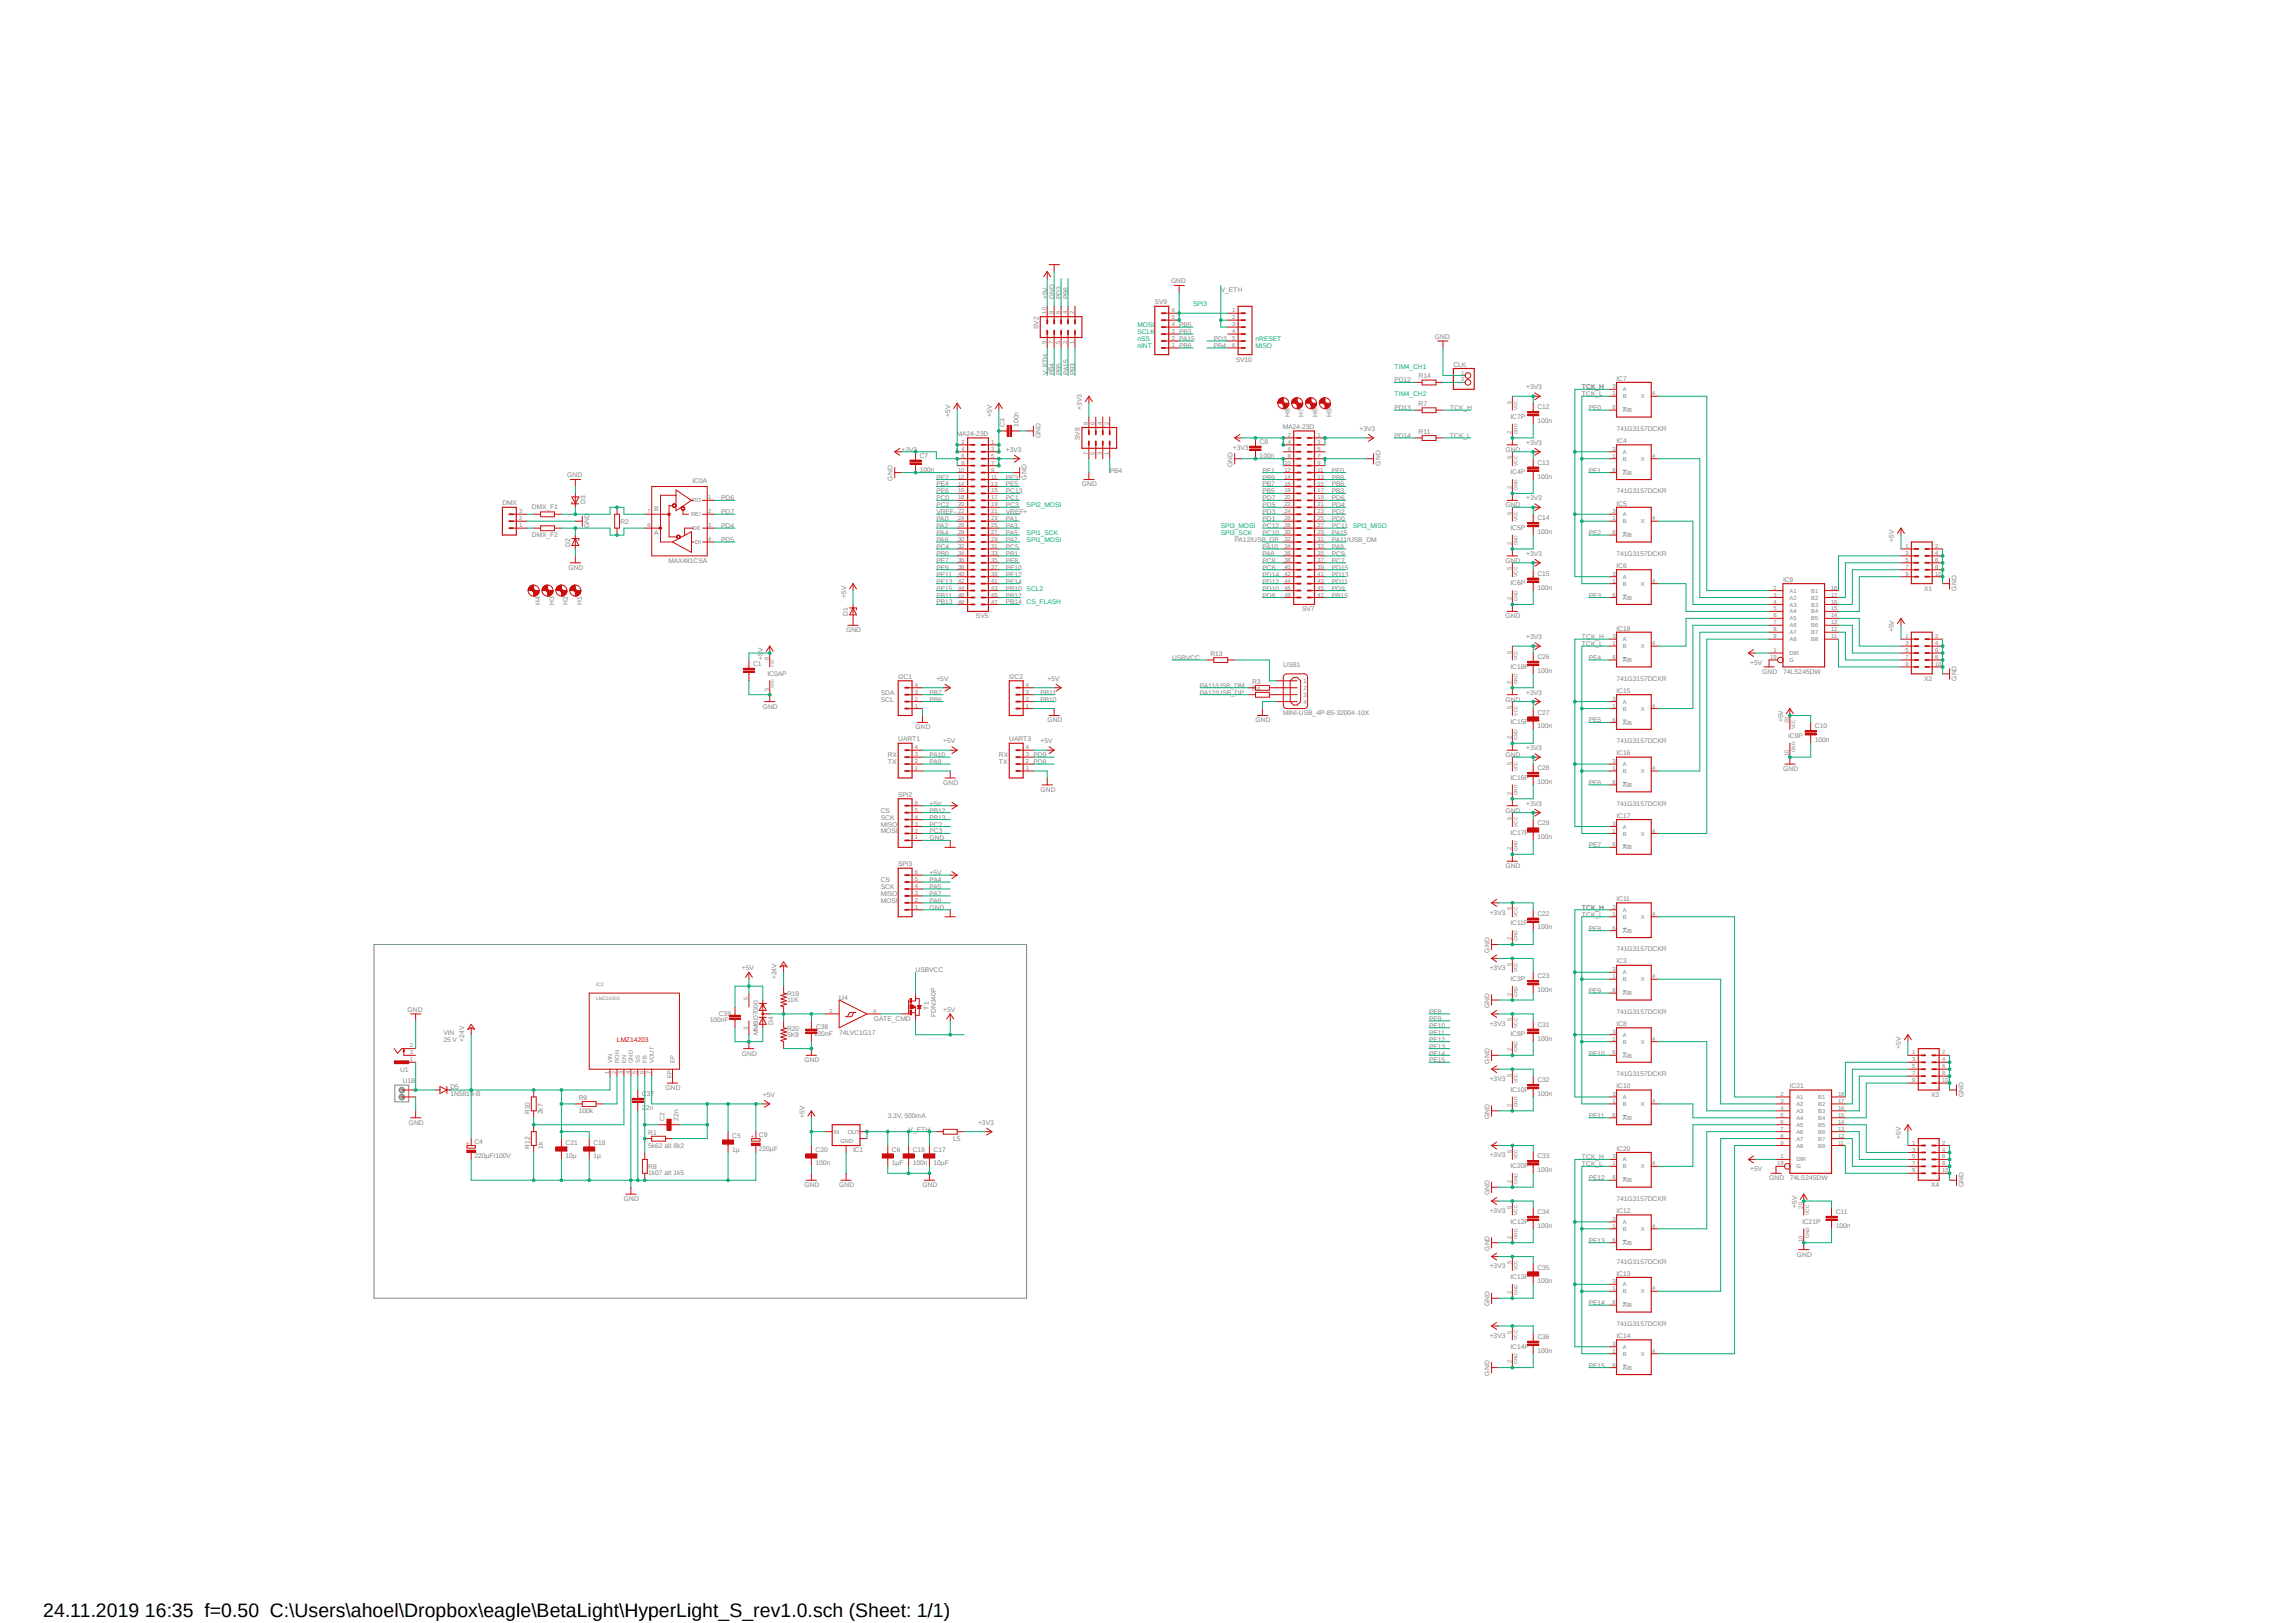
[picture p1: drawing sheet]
<svg xmlns="http://www.w3.org/2000/svg" width="420mm" height="297mm" viewBox="0 0 420 297" stroke-linecap="round" stroke-linejoin="round" font-family="sans-serif">
<defs><g id="words">
<text font-size="3.6" x="7.9" y="295.9">24.11.2019 16:35 f=0.50 C:\Users\ahoel\Dropbox\eagle\BetaLight\HyperLight_S_rev1.0.sch (Sheet: 1/1)</text>
<g font-size="1.2" fill="#808080">
<text x="214.2" y="51.9">GND</text>
<text x="223.3" y="53.5">V_ETH</text>
<text x="191.6" y="54.8" transform="rotate(-90 191.6 54.8)">+5V</text>
<text x="192.8" y="54.8" transform="rotate(-90 192.8 54.8)">GND</text>
<text x="194.1" y="54.8" transform="rotate(-90 194.1 54.8)">PD3</text>
<text x="195.4" y="54.8" transform="rotate(-90 195.4 54.8)">PB8</text>
<text x="211.2" y="55.7">SV9</text>
<text x="215.7" y="59.9">PB5</text>
<text x="189.9" y="60.2" transform="rotate(-90 189.9 60.2)">SV2</text>
<text x="215.7" y="63.7">PB8</text>
<text x="215.7" y="61.1">PB3</text>
<text x="215.7" y="62.4">PA15</text>
<text x="222" y="62.4">PD3</text>
<text x="222" y="63.7">PB4</text>
<text x="262.5" y="62">GND</text>
<text x="191.6" y="68.7" transform="rotate(-90 191.6 68.7)">V_ETH</text>
<text x="192.8" y="68.7" transform="rotate(-90 192.8 68.7)">PB4</text>
<text x="194.1" y="68.7" transform="rotate(-90 194.1 68.7)">PB5</text>
<text x="195.4" y="68.7" transform="rotate(-90 195.4 68.7)">PA15</text>
<text x="196.6" y="68.7" transform="rotate(-90 196.6 68.7)">PB3</text>
<text x="226.1" y="66.2">SV10</text>
<text x="255.1" y="70">PD12</text>
<text x="259.5" y="69.3">R14</text>
<text x="265.9" y="67.1">CLK</text>
<text x="279.2" y="71.2">+3V3</text>
<text x="289.3" y="71.2">TCK_H</text>
<text x="295.7" y="69.7">IC7</text>
<text x="173.8" y="76.3" transform="rotate(-90 173.8 76.3)">+5V</text>
<text x="181.4" y="76.3" transform="rotate(-90 181.4 76.3)">+5V</text>
<text x="197.9" y="75.1" transform="rotate(-90 197.9 75.1)">+3V3</text>
<text x="235.9" y="76.4" transform="rotate(-90 235.9 76.4)">H8</text>
<text x="238.5" y="76.4" transform="rotate(-90 238.5 76.4)">H7</text>
<text x="241" y="76.4" transform="rotate(-90 241 76.4)">H6</text>
<text x="243.5" y="76.4" transform="rotate(-90 243.5 76.4)">H5</text>
<text x="255.1" y="75.1">PD13</text>
<text x="259.5" y="74.3">R7</text>
<text x="265.2" y="75.1">TCK_H</text>
<text x="276.3" y="76.7">IC7P</text>
<text x="281.2" y="77.4">100n</text>
<text x="281.2" y="74.9">C12</text>
<text x="289.3" y="72.5">TCK_L</text>
<text x="290.6" y="75.1">PE0</text>
<text x="164.9" y="82.7">+3V3</text>
<text x="168.2" y="83.8">C7</text>
<text x="175" y="79.8">MA24-23D</text>
<text x="183.8" y="78.1" transform="rotate(-90 183.8 78.1)">C3</text>
<text x="184" y="82.7">+3V3</text>
<text x="186.3" y="78.1" transform="rotate(-90 186.3 78.1)">100n</text>
<text x="190.3" y="80.1" transform="rotate(-90 190.3 80.1)">GND</text>
<text x="197.5" y="80.5" transform="rotate(-90 197.5 80.5)">SV8</text>
<text x="225.5" y="82.3">+3V3</text>
<text x="230.4" y="83.8">100n</text>
<text x="230.4" y="81.2">C8</text>
<text x="234.7" y="78.5">MA24-23D</text>
<text x="248.7" y="78.9">+3V3</text>
<text x="255.1" y="80.1">PD14</text>
<text x="259.5" y="79.4">R11</text>
<text x="265.2" y="80.1">TCK_L</text>
<text x="275.4" y="82.7">GND</text>
<text x="279.2" y="81.4">+3V3</text>
<text x="295.7" y="78.9">741G3157DCKR</text>
<text x="295.7" y="81.1">IC4</text>
<text x="103.8" y="87.4">GND</text>
<text x="126.7" y="88.4">IC0A</text>
<text x="163.3" y="88" transform="rotate(-90 163.3 88)">GND</text>
<text x="168.2" y="86.3">100n</text>
<text x="171.3" y="87.8">PE2</text>
<text x="171.3" y="89">PE4</text>
<text x="184" y="89">PE5</text>
<text x="184" y="87.8">PE3</text>
<text x="187.8" y="87.8" transform="rotate(-90 187.8 87.8)">GND</text>
<text x="197.9" y="89">GND</text>
<text x="203" y="86.5">PB4</text>
<text x="225.5" y="85.4" transform="rotate(-90 225.5 85.4)">GND</text>
<text x="230.9" y="86.5">PE1</text>
<text x="230.9" y="89">PB7</text>
<text x="230.9" y="87.8">PB9</text>
<text x="243.6" y="89">PB6</text>
<text x="243.6" y="87.8">PB8</text>
<text x="243.6" y="86.5">PE0</text>
<text x="252.5" y="85.2" transform="rotate(-90 252.5 85.2)">GND</text>
<text x="276.3" y="86.8">IC4P</text>
<text x="281.2" y="87.6">100n</text>
<text x="281.2" y="85">C13</text>
<text x="290.6" y="86.5">PE1</text>
<text x="91.9" y="92.5">DMX</text>
<text x="97.3" y="93.2">DMX_F1</text>
<text x="107.1" y="92.2" transform="rotate(-90 107.1 92.2)">D3</text>
<text x="113.5" y="95.9">R2</text>
<text x="119.7" y="93.5">B</text>
<text x="131.9" y="94.1">PD7</text>
<text x="131.9" y="91.6">PD6</text>
<text x="171.3" y="90.3">PE6</text>
<text x="171.3" y="91.6">PC0</text>
<text x="171.3" y="92.8">PC2</text>
<text x="171.3" y="94.1">VREF-</text>
<text x="171.3" y="95.4">PA0</text>
<text x="184" y="95.4">PA1</text>
<text x="184" y="94.1">VREF+</text>
<text x="184" y="92.8">PC3</text>
<text x="184" y="91.6">PC1</text>
<text x="184" y="90.3">PC13</text>
<text x="230.9" y="90.3">PB5</text>
<text x="230.9" y="91.6">PD7</text>
<text x="230.9" y="92.8">PD5</text>
<text x="230.9" y="94.1">PD3</text>
<text x="230.9" y="95.4">PD1</text>
<text x="243.6" y="95.4">PD0</text>
<text x="243.6" y="94.1">PD2</text>
<text x="243.6" y="92.8">PD4</text>
<text x="243.6" y="91.6">PD6</text>
<text x="243.6" y="90.3">PB3</text>
<text x="275.4" y="92.8">GND</text>
<text x="279.2" y="91.6">+3V3</text>
<text x="281.2" y="95.2">C14</text>
<text x="295.7" y="90.3">741G3157DCKR</text>
<text x="295.7" y="92.5">IC5</text>
<text x="97.3" y="98.3">DMX_F2</text>
<text x="104.3" y="100.1" transform="rotate(-90 104.3 100.1)">D2</text>
<text x="107.8" y="96.6" transform="rotate(-90 107.8 96.6)">GND</text>
<text x="119.7" y="97.9">A</text>
<text x="131.9" y="99.2">PD5</text>
<text x="131.9" y="96.6">PD4</text>
<text x="171.3" y="96.6">PA2</text>
<text x="171.3" y="97.9">PA4</text>
<text x="171.3" y="99.2">PA6</text>
<text x="171.3" y="100.5">PC4</text>
<text x="171.3" y="101.7">PB0</text>
<text x="184" y="96.6">PA3</text>
<text x="184" y="97.9">PA5</text>
<text x="184" y="99.2">PA7</text>
<text x="184" y="101.7">PB1</text>
<text x="184" y="100.5">PC5</text>
<text x="225.8" y="99.2">PA12/USB_DP</text>
<text x="230.9" y="101.7">PA8</text>
<text x="230.9" y="96.6">PC12</text>
<text x="230.9" y="97.9">PC10</text>
<text x="230.9" y="100.5">PA10</text>
<text x="243.6" y="101.7">PC9</text>
<text x="243.6" y="100.5">PA9</text>
<text x="243.6" y="99.2">PA11/USB_DM</text>
<text x="243.6" y="96.6">PC11 SPI3_MISO</text>
<text x="243.6" y="97.9">PA15</text>
<text x="276.3" y="97">IC5P</text>
<text x="279.2" y="101.7">+3V3</text>
<text x="281.2" y="97.7">100n</text>
<text x="290.6" y="97.9">PE2</text>
<text x="295.7" y="101.7">741G3157DCKR</text>
<text x="346.5" y="99.2" transform="rotate(-90 346.5 99.2)">+5V</text>
<text x="104" y="104.3">GND</text>
<text x="122.3" y="103">MAX481CSA</text>
<text x="171.3" y="103">PE7</text>
<text x="171.3" y="104.3">PE9</text>
<text x="171.3" y="105.5">PE11</text>
<text x="171.3" y="106.8">PE13</text>
<text x="184" y="106.8">PE14</text>
<text x="184" y="105.5">PE12</text>
<text x="184" y="104.3">PE10</text>
<text x="184" y="103">PE8</text>
<text x="230.9" y="103">PC8</text>
<text x="230.9" y="104.3">PC6</text>
<text x="230.9" y="105.5">PD14</text>
<text x="230.9" y="106.8">PD12</text>
<text x="243.6" y="106.8">PD11</text>
<text x="243.6" y="105.5">PD13</text>
<text x="243.6" y="104.3">PD15</text>
<text x="243.6" y="103">PC7</text>
<text x="275.4" y="103">GND</text>
<text x="276.3" y="107.1">IC6P</text>
<text x="281.2" y="107.9">100n</text>
<text x="281.2" y="105.4">C15</text>
<text x="295.7" y="104">IC6</text>
<text x="326.2" y="106.5">IC9</text>
<text x="98.8" y="110.7" transform="rotate(-90 98.8 110.7)">H4</text>
<text x="101.3" y="110.7" transform="rotate(-90 101.3 110.7)">H3</text>
<text x="103.9" y="110.7" transform="rotate(-90 103.9 110.7)">H2</text>
<text x="106.4" y="110.7" transform="rotate(-90 106.4 110.7)">H1</text>
<text x="154.8" y="109.3" transform="rotate(-90 154.8 109.3)">+5V</text>
<text x="155.1" y="112.8" transform="rotate(-90 155.1 112.8)">D1</text>
<text x="171.3" y="108.1">PE15</text>
<text x="171.3" y="110.6">PB13</text>
<text x="171.3" y="109.3">PB11</text>
<text x="178.5" y="113.2">SV5</text>
<text x="184" y="109.3">PB12</text>
<text x="184" y="110.6">PB14 CS_FLASH</text>
<text x="184" y="108.1">PB10 SCL2</text>
<text x="230.9" y="108.1">PD10</text>
<text x="230.9" y="109.3">PD8</text>
<text x="238.2" y="111.9">SV7</text>
<text x="243.6" y="109.3">PB15</text>
<text x="243.6" y="108.1">PD9</text>
<text x="275.4" y="113.2">GND</text>
<text x="290.6" y="109.3">PE3</text>
<text x="352" y="108.1">X1</text>
<text x="357.9" y="108.1" transform="rotate(-90 357.9 108.1)">GND</text>
<text x="154.8" y="115.7">GND</text>
<text x="279.2" y="117">+3V3</text>
<text x="289.3" y="118.2">TCK_L</text>
<text x="289.3" y="117">TCK_H</text>
<text x="295.7" y="115.4">IC18</text>
<text x="346.5" y="115.7" transform="rotate(-90 346.5 115.7)">+5V</text>
<text x="137.8" y="121.9">C1</text>
<text x="139.5" y="120.8" transform="rotate(-90 139.5 120.8)">+5V</text>
<text x="140.4" y="123.7">IC0AP</text>
<text x="164.3" y="124.2">I2C1</text>
<text x="171.3" y="124.6">+5V</text>
<text x="184.6" y="124.2">I2C2</text>
<text x="191.6" y="124.6">+5V</text>
<text x="214.4" y="120.8">USBVCC</text>
<text x="219.5" y="125.9">PA11/USB_DM</text>
<text x="221.4" y="120">R13</text>
<text x="229" y="125.1">R3</text>
<text x="234.7" y="122">USB1</text>
<text x="276.3" y="122.4">IC18P</text>
<text x="281.2" y="123.1">100n</text>
<text x="281.2" y="120.6">C26</text>
<text x="290.6" y="120.8">PE4</text>
<text x="295.7" y="124.6">741G3157DCKR</text>
<text x="320.2" y="121.7">+5V</text>
<text x="322.4" y="123.3">GND</text>
<text x="326.2" y="123.3">74LS245DW</text>
<text x="352" y="124.6">X2</text>
<text x="357.9" y="124.6" transform="rotate(-90 357.9 124.6)">GND</text>
<text x="139.5" y="129.7">GND</text>
<text x="161.1" y="127.1">SDA</text>
<text x="161.1" y="128.4">SCL</text>
<text x="170" y="127.1">PB7</text>
<text x="170" y="128.4">PB6</text>
<text x="190.3" y="127.1">PB11</text>
<text x="190.3" y="128.4">PB10</text>
<text x="219.5" y="127.1">PA12/USB_DP</text>
<text x="229" y="126.4">R4</text>
<text x="234.7" y="130.9">MINI-USB_4P-85-32004-10X</text>
<text x="275.4" y="128.4">GND</text>
<text x="279.2" y="127.1">+3V3</text>
<text x="281.2" y="130.8">C27</text>
<text x="295.7" y="126.8">IC15</text>
<text x="164.3" y="135.6">UART1</text>
<text x="167.5" y="133.5">GND</text>
<text x="172.6" y="136">+5V</text>
<text x="184.6" y="135.6">UART3</text>
<text x="190.3" y="136">+5V</text>
<text x="191.6" y="132.2">GND</text>
<text x="229.7" y="132.2">GND</text>
<text x="276.3" y="132.5">IC15P</text>
<text x="279.2" y="137.3">+3V3</text>
<text x="281.2" y="133.3">100n</text>
<text x="290.6" y="132.2">PE5</text>
<text x="295.7" y="136">741G3157DCKR</text>
<text x="326.2" y="132.2" transform="rotate(-90 326.2 132.2)">+5V</text>
<text x="327.1" y="135">IC9P</text>
<text x="332" y="135.8">100n</text>
<text x="332" y="133.3">C10</text>
<text x="162.4" y="139.8">TX</text>
<text x="162.4" y="138.6">RX</text>
<text x="170" y="138.6">PA10</text>
<text x="170" y="139.8">PA9</text>
<text x="172.6" y="143.6">GND</text>
<text x="182.7" y="139.8">TX</text>
<text x="182.7" y="138.6">RX</text>
<text x="189.1" y="139.8">PD8</text>
<text x="189.1" y="138.6">PD9</text>
<text x="275.4" y="138.6">GND</text>
<text x="276.3" y="142.7">IC16P</text>
<text x="281.2" y="143.4">100n</text>
<text x="281.2" y="140.9">C28</text>
<text x="290.6" y="143.6">PE6</text>
<text x="295.7" y="138.2">IC16</text>
<text x="326.2" y="141.1">GND</text>
<text x="161.1" y="148.7">CS</text>
<text x="161.1" y="150">SCK</text>
<text x="164.3" y="145.8">SPI2</text>
<text x="170" y="147.4">+5V</text>
<text x="170" y="150">PB13</text>
<text x="170" y="148.7">PB12</text>
<text x="190.3" y="144.9">GND</text>
<text x="275.4" y="148.7">GND</text>
<text x="279.2" y="147.4">+3V3</text>
<text x="295.7" y="147.4">741G3157DCKR</text>
<text x="295.7" y="149.6">IC17</text>
<text x="161.1" y="151.3">MISO</text>
<text x="161.1" y="152.5">MOSI</text>
<text x="170" y="153.8">GND</text>
<text x="170" y="151.3">PC2</text>
<text x="170" y="152.5">PC3</text>
<text x="276.3" y="152.8">IC17P</text>
<text x="281.2" y="153.6">100n</text>
<text x="281.2" y="151">C29</text>
<text x="290.6" y="155.1">PE7</text>
<text x="161.1" y="161.4">CS</text>
<text x="164.3" y="158.5">SPI3</text>
<text x="170" y="160.1">+5V</text>
<text x="170" y="161.4">PA4</text>
<text x="275.4" y="158.9">GND</text>
<text x="161.1" y="162.7">SCK</text>
<text x="161.1" y="164">MISO</text>
<text x="161.1" y="165.2">MOSI</text>
<text x="170" y="166.5">GND</text>
<text x="170" y="162.7">PA5</text>
<text x="170" y="165.2">PA6</text>
<text x="170" y="164">PA7</text>
<text x="272.5" y="167.4">+3V3</text>
<text x="281.2" y="167.6">C22</text>
<text x="289.3" y="167.8">TCK_L</text>
<text x="289.3" y="166.5">TCK_H</text>
<text x="295.7" y="164.9">IC11</text>
<text x="276.3" y="169.3">IC11P</text>
<text x="281.2" y="170.1">100n</text>
<text x="290.6" y="170.3">PE8</text>
<text x="135.7" y="177.5">+5V</text>
<text x="142.1" y="179.2" transform="rotate(-90 142.1 179.2)">+24V</text>
<text x="167.5" y="177.9">USBVCC</text>
<text x="272.5" y="174.3" transform="rotate(-90 272.5 174.3)">GND</text>
<text x="272.5" y="177.5">+3V3</text>
<text x="276.3" y="179.5">IC3P</text>
<text x="281.2" y="179">C23</text>
<text x="295.7" y="174.1">741G3157DCKR</text>
<text x="295.7" y="176.3">IC3</text>
<text x="74.5" y="185.2">GND</text>
<text x="131.5" y="185.8">C39</text>
<text x="144" y="183.4">11K</text>
<text x="144" y="182.2">R19</text>
<text x="153.5" y="183">U4</text>
<text x="169.9" y="184.8" transform="rotate(-90 169.9 184.8)">T1</text>
<text x="172.6" y="185.2">+5V</text>
<text x="261.4" y="185.5">PE8</text>
<text x="272.5" y="184.5" transform="rotate(-90 272.5 184.5)">GND</text>
<text x="281.2" y="181.5">100n</text>
<text x="290.6" y="181.7">PE9</text>
<text x="295.7" y="185.5">741G3157DCKR</text>
<text x="81.1" y="190.6">25 V</text>
<text x="81.1" y="189.4">VIN</text>
<text x="84.9" y="190.6" transform="rotate(-90 84.9 190.6)">+24V</text>
<text x="129.8" y="187.1">100nF</text>
<text x="138.7" y="189.5" transform="rotate(-90 138.7 189.5)">MMBD7000</text>
<text x="141.4" y="187.5" transform="rotate(-90 141.4 187.5)">D4</text>
<text x="144" y="189.7">5K9</text>
<text x="144" y="188.6">R20</text>
<text x="148.9" y="189.7">100nF</text>
<text x="149.3" y="188.4">C38</text>
<text x="153.5" y="189.4">74LVC1G17</text>
<text x="159.9" y="186.8">GATE_CMD</text>
<text x="171.2" y="186.1" transform="rotate(-90 171.2 186.1)">FDN340P</text>
<text x="261.4" y="186.8">PE9</text>
<text x="261.4" y="189.4">PE11</text>
<text x="261.4" y="191.9">PE13</text>
<text x="261.4" y="190.6">PE12</text>
<text x="261.4" y="188.1">PE10</text>
<text x="272.5" y="187.7">+3V3</text>
<text x="276.3" y="189.7">IC8P</text>
<text x="281.2" y="190.4">100n</text>
<text x="281.2" y="187.9">C31</text>
<text x="295.7" y="187.7">IC8</text>
<text x="347.7" y="191.9" transform="rotate(-90 347.7 191.9)">+5V</text>
<text x="73.2" y="196.1">U1</text>
<text x="135.7" y="193.2">GND</text>
<text x="147.2" y="194.4">GND</text>
<text x="261.4" y="194.4">PE15</text>
<text x="261.4" y="193.2">PE14</text>
<text x="272.5" y="194.6" transform="rotate(-90 272.5 194.6)">GND</text>
<text x="272.5" y="197.8">+3V3</text>
<text x="290.6" y="193.2">PE10</text>
<text x="295.7" y="196.9">741G3157DCKR</text>
<text x="73.7" y="198.2">U1B</text>
<text x="82.4" y="200.7">1N5819-B</text>
<text x="82.4" y="199.3">D5</text>
<text x="96.9" y="203.9" transform="rotate(-90 96.9 203.9)">R10</text>
<text x="99.3" y="203.9" transform="rotate(-90 99.3 203.9)">2k7</text>
<text x="105.9" y="203.7">100k</text>
<text x="105.9" y="201.3">R9</text>
<text x="117.4" y="203.1">22n</text>
<text x="117.4" y="200.6">C37</text>
<text x="121.8" y="199.5">GND</text>
<text x="139.5" y="200.7">+5V</text>
<text x="276.3" y="199.8">IC10P</text>
<text x="281.2" y="200.6">100n</text>
<text x="281.2" y="198">C32</text>
<text x="295.7" y="199.2">IC10</text>
<text x="327.4" y="199.2">IC21</text>
<text x="353.2" y="200.7">X3</text>
<text x="359.2" y="200.7" transform="rotate(-90 359.2 200.7)">GND</text>
<text x="74.8" y="205.8">GND</text>
<text x="86.8" y="209.4">C4</text>
<text x="103.5" y="209.5">C21</text>
<text x="108.5" y="209.5">C18</text>
<text x="118.6" y="207.6">R1</text>
<text x="121.6" y="205.1" transform="rotate(-90 121.6 205.1)">C2</text>
<text x="124.1" y="205.1" transform="rotate(-90 124.1 205.1)">22n</text>
<text x="133.9" y="208.2">C5</text>
<text x="138.8" y="208.2">C9</text>
<text x="147.1" y="204.6" transform="rotate(-90 147.1 204.6)">+5V</text>
<text x="162.4" y="204.6">3.3V, 500mA</text>
<text x="166.2" y="207.1">V_ETH</text>
<text x="174.4" y="208.7">L5</text>
<text x="178.9" y="205.8">+3V3</text>
<text x="272.5" y="204.8" transform="rotate(-90 272.5 204.8)">GND</text>
<text x="290.6" y="204.6">PE11</text>
<text x="347.7" y="208.4" transform="rotate(-90 347.7 208.4)">+5V</text>
<text x="86.8" y="212">220µF/100V</text>
<text x="96.9" y="210.3" transform="rotate(-90 96.9 210.3)">R12</text>
<text x="99.3" y="210.3" transform="rotate(-90 99.3 210.3)">1k</text>
<text x="103.5" y="212">10µ</text>
<text x="108.5" y="212">1µ</text>
<text x="118.6" y="210">5k62 alt 8k2</text>
<text x="118.6" y="215.1">1k07 alt 1k5</text>
<text x="118.6" y="214">R8</text>
<text x="133.9" y="210.7">1µ</text>
<text x="138.8" y="210.7">220µF</text>
<text x="149.2" y="213.3">100n</text>
<text x="149.2" y="210.7">C20</text>
<text x="156" y="210.9">IC1</text>
<text x="163.1" y="213.3">1µF</text>
<text x="163.2" y="210.7">C6</text>
<text x="167" y="213.3">100n</text>
<text x="167" y="210.7">C19</text>
<text x="170.8" y="210.7">C17</text>
<text x="170.8" y="213.3">10µF</text>
<text x="272.5" y="211.8">+3V3</text>
<text x="276.3" y="213.8">IC20P</text>
<text x="281.2" y="214.5">100n</text>
<text x="281.2" y="212">C33</text>
<text x="289.3" y="213.4">TCK_L</text>
<text x="289.3" y="212.2">TCK_H</text>
<text x="290.6" y="216">PE12</text>
<text x="295.7" y="210.6">IC20</text>
<text x="320.2" y="214.3">+5V</text>
<text x="323.6" y="216">GND</text>
<text x="327.4" y="216">74LS245DW</text>
<text x="114.1" y="219.8">GND</text>
<text x="147.2" y="217.3">GND</text>
<text x="153.5" y="217.3">GND</text>
<text x="168.7" y="217.3">GND</text>
<text x="272.5" y="218.7" transform="rotate(-90 272.5 218.7)">GND</text>
<text x="272.5" y="222">+3V3</text>
<text x="295.7" y="219.8">741G3157DCKR</text>
<text x="328.7" y="221.1" transform="rotate(-90 328.7 221.1)">+5V</text>
<text x="353.2" y="217.3">X4</text>
<text x="359.2" y="217.3" transform="rotate(-90 359.2 217.3)">GND</text>
<text x="276.3" y="223.9">IC12P</text>
<text x="281.2" y="224.7">100n</text>
<text x="281.2" y="222.2">C34</text>
<text x="290.6" y="227.4">PE13</text>
<text x="295.7" y="222">IC12</text>
<text x="329.6" y="223.9">IC21P</text>
<text x="335.8" y="224.7">100n</text>
<text x="335.8" y="222.2">C11</text>
<text x="272.5" y="228.9" transform="rotate(-90 272.5 228.9)">GND</text>
<text x="272.5" y="232.1">+3V3</text>
<text x="281.2" y="232.3">C35</text>
<text x="295.7" y="231.2">741G3157DCKR</text>
<text x="295.7" y="233.5">IC13</text>
<text x="328.7" y="230">GND</text>
<text x="272.5" y="239.1" transform="rotate(-90 272.5 239.1)">GND</text>
<text x="276.3" y="234.1">IC13P</text>
<text x="281.2" y="234.9">100n</text>
<text x="290.6" y="238.8">PE14</text>
<text x="272.5" y="244.8">+3V3</text>
<text x="281.2" y="245">C36</text>
<text x="295.7" y="242.7">741G3157DCKR</text>
<text x="295.7" y="244.9">IC14</text>
<text x="272.5" y="251.8" transform="rotate(-90 272.5 251.8)">GND</text>
<text x="276.3" y="246.8">IC14P</text>
<text x="281.2" y="247.6">100n</text>
<text x="290.6" y="250.3">PE15</text>
</g>
<g font-size="1.2" fill="#0dab76">
<text x="208.1" y="59.9">MOSI</text>
<text x="218.2" y="56">SPI3</text>
<text x="208.1" y="61.1">SCLK</text>
<text x="208.1" y="62.4">nSS</text>
<text x="208.1" y="63.7">nINT</text>
<text x="229.7" y="62.4">nRESET</text>
<text x="229.7" y="63.7">MISO</text>
<text x="255.1" y="67.5">TIM4_CH1</text>
<text x="255.1" y="72.5">TIM4_CH2</text>
<text x="187.8" y="92.8">SPI2_MOSI</text>
<text x="187.8" y="99.2">SPI1_MOSI</text>
<text x="187.8" y="97.9">SPI1_SCK</text>
<text x="223.3" y="97.9">SPI3_SCK</text>
<text x="223.3" y="96.6">SPI3_MOSI</text>
</g>
<text font-size="1.2" fill="#c90d0c" x="112.9" y="190.6">LMZ14203</text>
<g font-size="1.1" fill="#808080">
<text x="191.4" y="57.4" transform="rotate(-90 191.4 57.4)">10</text>
<text x="192.7" y="57.4" transform="rotate(-90 192.7 57.4)">8</text>
<text x="193.9" y="57.4" transform="rotate(-90 193.9 57.4)">6</text>
<text x="195.2" y="57.4" transform="rotate(-90 195.2 57.4)">4</text>
<text x="196.5" y="57.4" transform="rotate(-90 196.5 57.4)">2</text>
<text x="214.3" y="59.6">4</text>
<text x="214.3" y="58.4">5</text>
<text x="214.3" y="57.1">6</text>
<text x="225.4" y="57.1">1</text>
<text x="225.4" y="58.4">2</text>
<text x="225.4" y="59.6">3</text>
<text x="191.4" y="62.9" transform="rotate(-90 191.4 62.9)">9</text>
<text x="192.7" y="62.9" transform="rotate(-90 192.7 62.9)">7</text>
<text x="193.9" y="62.9" transform="rotate(-90 193.9 62.9)">5</text>
<text x="195.2" y="62.9" transform="rotate(-90 195.2 62.9)">3</text>
<text x="196.5" y="62.9" transform="rotate(-90 196.5 62.9)">1</text>
<text x="214.3" y="63.5">1</text>
<text x="214.3" y="62.2">2</text>
<text x="214.3" y="60.9">3</text>
<text x="225.4" y="60.9">4</text>
<text x="225.4" y="62.2">5</text>
<text x="225.4" y="63.5">6</text>
<text x="267.3" y="68.5">1</text>
<text x="267.3" y="69.8">2</text>
<text x="294.9" y="71.1">3</text>
<text x="296.8" y="71.6">A</text>
<text x="199" y="77.7" transform="rotate(-90 199 77.7)">8</text>
<text x="200.3" y="77.7" transform="rotate(-90 200.3 77.7)">6</text>
<text x="201.5" y="77.7" transform="rotate(-90 201.5 77.7)">4</text>
<text x="202.8" y="77.7" transform="rotate(-90 202.8 77.7)">2</text>
<text x="276.5" y="73.9" transform="rotate(-90 276.5 73.9)">5</text>
<text x="294.9" y="74.9">6</text>
<text x="294.9" y="72.3">1</text>
<text x="296.8" y="75.4">A/B</text>
<text x="296.8" y="72.9">B</text>
<text x="300.1" y="72.9">X</text>
<text x="302.2" y="72.3">4</text>
<text x="175.9" y="81.2">2</text>
<text x="175.9" y="82.5">4</text>
<text x="175.9" y="83.8">6</text>
<text x="181.3" y="81.2">1</text>
<text x="181.3" y="82.5">3</text>
<text x="181.3" y="83.8">5</text>
<text x="199" y="83.2" transform="rotate(-90 199 83.2)">7</text>
<text x="200.3" y="83.2" transform="rotate(-90 200.3 83.2)">5</text>
<text x="201.5" y="83.2" transform="rotate(-90 201.5 83.2)">3</text>
<text x="202.8" y="83.2" transform="rotate(-90 202.8 83.2)">1</text>
<text x="235.5" y="80">2</text>
<text x="235.5" y="81.2">4</text>
<text x="235.5" y="82.5">6</text>
<text x="235.5" y="83.8">8</text>
<text x="241" y="80">1</text>
<text x="241" y="81.2">3</text>
<text x="241" y="82.5">5</text>
<text x="241" y="83.8">7</text>
<text x="276.5" y="79.4" transform="rotate(-90 276.5 79.4)">2</text>
<text x="294.9" y="82.5">3</text>
<text x="294.9" y="83.8">1</text>
<text x="296.8" y="83.1">A</text>
<text x="302.2" y="83.8">4</text>
<text x="175.3" y="86.3">10</text>
<text x="175.3" y="87.6">12</text>
<text x="175.3" y="88.9">14</text>
<text x="175.9" y="85">8</text>
<text x="181.3" y="85">7</text>
<text x="181.3" y="86.3">9</text>
<text x="181.3" y="87.6">11</text>
<text x="181.3" y="88.9">13</text>
<text x="234.9" y="85">10</text>
<text x="234.9" y="86.3">12</text>
<text x="234.9" y="87.6">14</text>
<text x="234.9" y="88.9">16</text>
<text x="241" y="85">9</text>
<text x="241" y="86.3">11</text>
<text x="241" y="87.6">13</text>
<text x="241" y="88.9">15</text>
<text x="276.5" y="89.5" transform="rotate(-90 276.5 89.5)">2</text>
<text x="276.5" y="84.1" transform="rotate(-90 276.5 84.1)">5</text>
<text x="294.9" y="86.3">6</text>
<text x="296.8" y="86.9">A/B</text>
<text x="296.8" y="84.3">B</text>
<text x="300.1" y="84.3">X</text>
<text x="95" y="95.2">2</text>
<text x="95" y="93.9">3</text>
<text x="118.4" y="93.9">7</text>
<text x="126.4" y="94.5">RE/</text>
<text x="126.6" y="91.9">RO</text>
<text x="129.5" y="91.4">1</text>
<text x="129.5" y="93.9">2</text>
<text x="175.3" y="90.1">16</text>
<text x="175.3" y="91.4">18</text>
<text x="175.3" y="92.7">20</text>
<text x="175.3" y="93.9">22</text>
<text x="175.3" y="95.2">24</text>
<text x="181.3" y="90.1">15</text>
<text x="181.3" y="91.4">17</text>
<text x="181.3" y="92.7">19</text>
<text x="181.3" y="93.9">21</text>
<text x="181.3" y="95.2">23</text>
<text x="234.9" y="90.1">18</text>
<text x="234.9" y="91.4">20</text>
<text x="234.9" y="92.7">22</text>
<text x="234.9" y="93.9">24</text>
<text x="234.9" y="95.2">26</text>
<text x="241" y="90.1">17</text>
<text x="241" y="91.4">19</text>
<text x="241" y="92.7">21</text>
<text x="241" y="93.9">23</text>
<text x="241" y="95.2">25</text>
<text x="276.5" y="94.2" transform="rotate(-90 276.5 94.2)">5</text>
<text x="294.9" y="93.9">3</text>
<text x="294.9" y="95.2">1</text>
<text x="296.8" y="94.5">A</text>
<text x="296.8" y="95.8">B</text>
<text x="300.1" y="95.8">X</text>
<text x="302.2" y="95.2">4</text>
<text x="95" y="96.5">1</text>
<text x="118.4" y="96.5">6</text>
<text x="126.7" y="97">DE</text>
<text x="127.2" y="99.6">DI</text>
<text x="129.5" y="96.5">3</text>
<text x="129.5" y="99">4</text>
<text x="175.3" y="96.5">26</text>
<text x="175.3" y="97.7">28</text>
<text x="175.3" y="99">30</text>
<text x="175.3" y="100.3">32</text>
<text x="175.3" y="101.6">34</text>
<text x="181.3" y="96.5">25</text>
<text x="181.3" y="97.7">27</text>
<text x="181.3" y="99">29</text>
<text x="181.3" y="100.3">31</text>
<text x="181.3" y="101.6">33</text>
<text x="234.9" y="96.5">28</text>
<text x="234.9" y="97.7">30</text>
<text x="234.9" y="99">32</text>
<text x="234.9" y="100.3">34</text>
<text x="234.9" y="101.6">36</text>
<text x="241" y="96.5">27</text>
<text x="241" y="97.7">29</text>
<text x="241" y="99">31</text>
<text x="241" y="100.3">33</text>
<text x="241" y="101.6">35</text>
<text x="276.5" y="99.7" transform="rotate(-90 276.5 99.7)">2</text>
<text x="294.9" y="97.7">6</text>
<text x="296.8" y="98.3">A/B</text>
<text x="348.5" y="100.3">1</text>
<text x="348.5" y="101.6">3</text>
<text x="354" y="100.3">2</text>
<text x="354" y="101.6">4</text>
<text x="175.3" y="102.8">36</text>
<text x="175.3" y="104.1">38</text>
<text x="175.3" y="105.4">40</text>
<text x="175.3" y="106.6">42</text>
<text x="175.3" y="107.9">44</text>
<text x="181.3" y="102.8">35</text>
<text x="181.3" y="104.1">37</text>
<text x="181.3" y="105.4">39</text>
<text x="181.3" y="106.6">41</text>
<text x="181.3" y="107.9">43</text>
<text x="234.9" y="102.8">38</text>
<text x="234.9" y="104.1">40</text>
<text x="234.9" y="105.4">42</text>
<text x="234.9" y="106.6">44</text>
<text x="234.9" y="107.9">46</text>
<text x="241" y="102.8">37</text>
<text x="241" y="104.1">39</text>
<text x="241" y="105.4">41</text>
<text x="241" y="106.6">43</text>
<text x="241" y="107.9">45</text>
<text x="276.5" y="104.4" transform="rotate(-90 276.5 104.4)">5</text>
<text x="294.9" y="105.4">3</text>
<text x="294.9" y="106.6">1</text>
<text x="296.8" y="105.9">A</text>
<text x="296.8" y="107.2">B</text>
<text x="300.1" y="107.2">X</text>
<text x="302.2" y="106.6">4</text>
<text x="324.4" y="107.9">2</text>
<text x="334.9" y="107.9">18</text>
<text x="348.5" y="102.8">5</text>
<text x="348.5" y="104.1">7</text>
<text x="348.5" y="105.4">9</text>
<text x="354" y="102.8">6</text>
<text x="354" y="104.1">8</text>
<text x="354" y="105.4">10</text>
<text x="175.3" y="109.2">46</text>
<text x="175.3" y="110.4">48</text>
<text x="181.3" y="109.2">45</text>
<text x="181.3" y="110.4">47</text>
<text x="234.9" y="109.2">48</text>
<text x="241" y="109.2">47</text>
<text x="276.5" y="109.9" transform="rotate(-90 276.5 109.9)">2</text>
<text x="294.9" y="109.2">6</text>
<text x="296.8" y="109.7">A/B</text>
<text x="324.4" y="109.2">3</text>
<text x="324.4" y="110.4">4</text>
<text x="324.4" y="111.7">5</text>
<text x="324.4" y="113">6</text>
<text x="327.3" y="108.5">A1</text>
<text x="327.3" y="109.7">A2</text>
<text x="327.3" y="111">A3</text>
<text x="327.3" y="112.3">A4</text>
<text x="327.3" y="113.5">A5</text>
<text x="331.3" y="113.5">B5</text>
<text x="331.3" y="112.3">B4</text>
<text x="331.3" y="111">B3</text>
<text x="331.3" y="109.7">B2</text>
<text x="331.3" y="108.5">B1</text>
<text x="334.9" y="113">14</text>
<text x="334.9" y="111.7">15</text>
<text x="334.9" y="110.4">16</text>
<text x="334.9" y="109.2">17</text>
<text x="276.5" y="119.6" transform="rotate(-90 276.5 119.6)">5</text>
<text x="294.9" y="116.8">3</text>
<text x="294.9" y="118.1">1</text>
<text x="296.8" y="117.3">A</text>
<text x="296.8" y="118.6">B</text>
<text x="300.1" y="118.6">X</text>
<text x="302.2" y="118.1">4</text>
<text x="324.4" y="119.3">1</text>
<text x="324.4" y="114.3">7</text>
<text x="324.4" y="115.5">8</text>
<text x="324.4" y="116.8">9</text>
<text x="327.3" y="119.9">DIR</text>
<text x="327.3" y="114.8">A6</text>
<text x="327.3" y="116.1">A7</text>
<text x="327.3" y="117.3">A8</text>
<text x="331.3" y="117.3">B8</text>
<text x="331.3" y="116.1">B7</text>
<text x="331.3" y="114.8">B6</text>
<text x="334.9" y="116.8">11</text>
<text x="334.9" y="115.5">12</text>
<text x="334.9" y="114.3">13</text>
<text x="348.5" y="116.8">1</text>
<text x="348.5" y="118.1">3</text>
<text x="348.5" y="119.3">5</text>
<text x="354" y="116.8">2</text>
<text x="354" y="118.1">4</text>
<text x="354" y="119.3">6</text>
<text x="140.6" y="120.9" transform="rotate(-90 140.6 120.9)">8</text>
<text x="167.3" y="125.7">4</text>
<text x="187.7" y="125.7">4</text>
<text x="238.5" y="125">1</text>
<text x="276.5" y="125.1" transform="rotate(-90 276.5 125.1)">2</text>
<text x="294.9" y="120.6">6</text>
<text x="296.8" y="121.2">A/B</text>
<text x="323.8" y="120.6">19</text>
<text x="327.3" y="121.2">G</text>
<text x="348.5" y="120.6">7</text>
<text x="348.5" y="121.9">9</text>
<text x="354" y="120.6">8</text>
<text x="354" y="121.9">10</text>
<text x="140.6" y="126.4" transform="rotate(-90 140.6 126.4)">5</text>
<text x="167.3" y="129.5">1</text>
<text x="167.3" y="128.2">2</text>
<text x="167.3" y="127">3</text>
<text x="187.7" y="129.5">1</text>
<text x="187.7" y="128.2">2</text>
<text x="187.7" y="127">3</text>
<text x="238.5" y="126.2">2</text>
<text x="238.5" y="127.5">3</text>
<text x="238.5" y="128.8">4</text>
<text x="276.5" y="129.8" transform="rotate(-90 276.5 129.8)">5</text>
<text x="294.9" y="128.2">3</text>
<text x="294.9" y="129.5">1</text>
<text x="296.8" y="128.8">A</text>
<text x="296.8" y="130">B</text>
<text x="300.1" y="130">X</text>
<text x="302.2" y="129.5">4</text>
<text x="167.3" y="137.1">4</text>
<text x="187.7" y="137.1">4</text>
<text x="276.5" y="135.3" transform="rotate(-90 276.5 135.3)">2</text>
<text x="294.9" y="132">6</text>
<text x="296.8" y="132.6">A/B</text>
<text x="327.2" y="132.3" transform="rotate(-90 327.2 132.3)">20</text>
<text x="167.3" y="140.9">1</text>
<text x="167.3" y="139.7">2</text>
<text x="167.3" y="138.4">3</text>
<text x="187.7" y="140.9">1</text>
<text x="187.7" y="139.7">2</text>
<text x="187.7" y="138.4">3</text>
<text x="276.5" y="139.9" transform="rotate(-90 276.5 139.9)">5</text>
<text x="294.9" y="143.5">6</text>
<text x="294.9" y="139.7">3</text>
<text x="294.9" y="140.9">1</text>
<text x="296.8" y="140.2">A</text>
<text x="296.8" y="141.5">B</text>
<text x="300.1" y="141.5">X</text>
<text x="302.2" y="140.9">4</text>
<text x="327.2" y="138.4" transform="rotate(-90 327.2 138.4)">10</text>
<text x="167.3" y="149.8">4</text>
<text x="167.3" y="148.5">5</text>
<text x="167.3" y="147.3">6</text>
<text x="276.5" y="145.4" transform="rotate(-90 276.5 145.4)">2</text>
<text x="296.8" y="144">A/B</text>
<text x="167.3" y="153.6">1</text>
<text x="167.3" y="152.4">2</text>
<text x="167.3" y="151.1">3</text>
<text x="276.5" y="155.5" transform="rotate(-90 276.5 155.5)">2</text>
<text x="276.5" y="150.1" transform="rotate(-90 276.5 150.1)">5</text>
<text x="294.9" y="154.9">6</text>
<text x="294.9" y="151.1">3</text>
<text x="294.9" y="152.4">1</text>
<text x="296.8" y="155.4">A/B</text>
<text x="296.8" y="151.6">A</text>
<text x="296.8" y="152.9">B</text>
<text x="300.1" y="152.9">X</text>
<text x="302.2" y="152.4">4</text>
<text x="167.3" y="161.2">5</text>
<text x="167.3" y="160">6</text>
<text x="167.3" y="166.3">1</text>
<text x="167.3" y="165.1">2</text>
<text x="167.3" y="163.8">3</text>
<text x="167.3" y="162.5">4</text>
<text x="276.5" y="166.6" transform="rotate(-90 276.5 166.6)">5</text>
<text x="294.9" y="166.3">3</text>
<text x="294.9" y="167.6">1</text>
<text x="296.8" y="166.9">A</text>
<text x="302.2" y="167.6">4</text>
<text x="276.5" y="172" transform="rotate(-90 276.5 172)">2</text>
<text x="294.9" y="170.1">6</text>
<text x="296.8" y="170.7">A/B</text>
<text x="296.8" y="168.1">B</text>
<text x="300.1" y="168.1">X</text>
<text x="276.5" y="176.7" transform="rotate(-90 276.5 176.7)">5</text>
<text x="294.9" y="177.7">3</text>
<text x="294.9" y="179">1</text>
<text x="296.8" y="178.3">A</text>
<text x="296.8" y="179.6">B</text>
<text x="300.1" y="179.6">X</text>
<text x="302.2" y="179">4</text>
<text x="136.8" y="183.1" transform="rotate(-90 136.8 183.1)">5</text>
<text x="151.7" y="185.3">2</text>
<text x="159.7" y="185.3">4</text>
<text x="276.5" y="182.2" transform="rotate(-90 276.5 182.2)">2</text>
<text x="294.9" y="181.5">6</text>
<text x="296.8" y="182.1">A/B</text>
<text x="75" y="191.7">2</text>
<text x="136.8" y="188.6" transform="rotate(-90 136.8 188.6)">3</text>
<text x="276.5" y="186.9" transform="rotate(-90 276.5 186.9)">5</text>
<text x="294.9" y="189.1">3</text>
<text x="294.9" y="190.4">1</text>
<text x="296.8" y="189.7">A</text>
<text x="296.8" y="191">B</text>
<text x="300.1" y="191">X</text>
<text x="302.2" y="190.4">4</text>
<text x="75" y="194.2">1</text>
<text x="75" y="193">3</text>
<text x="111.4" y="196.5" transform="rotate(-90 111.4 196.5)">1</text>
<text x="112" y="194.5" transform="rotate(-90 112 194.5)">VIN</text>
<text x="112.7" y="196.5" transform="rotate(-90 112.7 196.5)">2</text>
<text x="113.2" y="194.5" transform="rotate(-90 113.2 194.5)">RON</text>
<text x="114" y="196.5" transform="rotate(-90 114 196.5)">3</text>
<text x="114.5" y="194.5" transform="rotate(-90 114.5 194.5)">EN</text>
<text x="115.2" y="196.5" transform="rotate(-90 115.2 196.5)">4</text>
<text x="115.8" y="194.5" transform="rotate(-90 115.8 194.5)">GND</text>
<text x="116.5" y="196.5" transform="rotate(-90 116.5 196.5)">5</text>
<text x="117.1" y="194.5" transform="rotate(-90 117.1 194.5)">SS</text>
<text x="117.8" y="196.5" transform="rotate(-90 117.8 196.5)">6</text>
<text x="118.3" y="194.5" transform="rotate(-90 118.3 194.5)">FB</text>
<text x="119" y="196.5" transform="rotate(-90 119 196.5)">7</text>
<text x="119.6" y="194.5" transform="rotate(-90 119.6 194.5)">VOUT</text>
<text x="122.9" y="197.3" transform="rotate(-90 122.9 197.3)">EP</text>
<text x="123.4" y="194.5" transform="rotate(-90 123.4 194.5)">EP</text>
<text x="276.5" y="197.1" transform="rotate(-90 276.5 197.1)">5</text>
<text x="276.5" y="192.4" transform="rotate(-90 276.5 192.4)">2</text>
<text x="294.9" y="193">6</text>
<text x="296.8" y="193.5">A/B</text>
<text x="349.8" y="193">1</text>
<text x="349.8" y="194.2">3</text>
<text x="349.8" y="195.5">5</text>
<text x="349.8" y="196.8">7</text>
<text x="355.3" y="193">2</text>
<text x="355.3" y="194.2">4</text>
<text x="355.3" y="195.5">6</text>
<text x="355.3" y="196.8">8</text>
<text x="276.5" y="202.5" transform="rotate(-90 276.5 202.5)">2</text>
<text x="294.9" y="200.6">3</text>
<text x="294.9" y="201.8">1</text>
<text x="296.8" y="201.1">A</text>
<text x="296.8" y="202.4">B</text>
<text x="300.1" y="202.4">X</text>
<text x="302.2" y="201.8">4</text>
<text x="325.7" y="200.6">2</text>
<text x="325.7" y="201.8">3</text>
<text x="325.7" y="203.1">4</text>
<text x="328.6" y="201.1">A1</text>
<text x="328.6" y="202.4">A2</text>
<text x="328.6" y="203.7">A3</text>
<text x="332.6" y="203.7">B3</text>
<text x="332.6" y="202.4">B2</text>
<text x="332.6" y="201.1">B1</text>
<text x="336.2" y="203.1">16</text>
<text x="336.2" y="201.8">17</text>
<text x="336.2" y="200.6">18</text>
<text x="349.8" y="198">9</text>
<text x="355.3" y="198">10</text>
<text x="152.5" y="207.4">IN</text>
<text x="153.8" y="209.3">GND</text>
<text x="155.1" y="207.4">OUT</text>
<text x="294.9" y="204.4">6</text>
<text x="296.8" y="204.9">A/B</text>
<text x="325.7" y="204.4">5</text>
<text x="325.7" y="205.7">6</text>
<text x="325.7" y="206.9">7</text>
<text x="325.7" y="208.2">8</text>
<text x="325.7" y="209.5">9</text>
<text x="328.6" y="204.9">A4</text>
<text x="328.6" y="206.2">A5</text>
<text x="328.6" y="207.5">A6</text>
<text x="328.6" y="208.7">A7</text>
<text x="332.6" y="208.7">B7</text>
<text x="332.6" y="207.5">B6</text>
<text x="332.6" y="206.2">B5</text>
<text x="332.6" y="204.9">B4</text>
<text x="336.2" y="209.5">11</text>
<text x="336.2" y="208.2">12</text>
<text x="336.2" y="206.9">13</text>
<text x="336.2" y="205.7">14</text>
<text x="336.2" y="204.4">15</text>
<text x="349.8" y="209.5">1</text>
<text x="355.3" y="209.5">2</text>
<text x="276.5" y="211" transform="rotate(-90 276.5 211)">5</text>
<text x="294.9" y="215.8">6</text>
<text x="294.9" y="212">3</text>
<text x="294.9" y="213.3">1</text>
<text x="296.8" y="212.6">A</text>
<text x="296.8" y="213.8">B</text>
<text x="300.1" y="213.8">X</text>
<text x="302.2" y="213.3">4</text>
<text x="325.1" y="213.3">19</text>
<text x="325.7" y="212">1</text>
<text x="328.6" y="212.6">DIR</text>
<text x="328.6" y="210">A8</text>
<text x="328.6" y="213.8">G</text>
<text x="332.6" y="210">B8</text>
<text x="349.8" y="210.7">3</text>
<text x="349.8" y="212">5</text>
<text x="349.8" y="213.3">7</text>
<text x="349.8" y="214.5">9</text>
<text x="355.3" y="210.7">4</text>
<text x="355.3" y="212">6</text>
<text x="355.3" y="213.3">8</text>
<text x="355.3" y="214.5">10</text>
<text x="276.5" y="221.2" transform="rotate(-90 276.5 221.2)">5</text>
<text x="276.5" y="216.5" transform="rotate(-90 276.5 216.5)">2</text>
<text x="296.8" y="216.4">A/B</text>
<text x="329.8" y="221.2" transform="rotate(-90 329.8 221.2)">20</text>
<text x="276.5" y="226.7" transform="rotate(-90 276.5 226.7)">2</text>
<text x="294.9" y="227.2">6</text>
<text x="294.9" y="223.4">3</text>
<text x="294.9" y="224.7">1</text>
<text x="296.8" y="227.8">A/B</text>
<text x="296.8" y="224">A</text>
<text x="296.8" y="225.3">B</text>
<text x="300.1" y="225.3">X</text>
<text x="302.2" y="224.7">4</text>
<text x="329.8" y="227.2" transform="rotate(-90 329.8 227.2)">10</text>
<text x="276.5" y="231.4" transform="rotate(-90 276.5 231.4)">5</text>
<text x="276.5" y="236.8" transform="rotate(-90 276.5 236.8)">2</text>
<text x="294.9" y="238.7">6</text>
<text x="294.9" y="234.9">3</text>
<text x="294.9" y="236.1">1</text>
<text x="296.8" y="239.2">A/B</text>
<text x="296.8" y="235.4">A</text>
<text x="296.8" y="236.7">B</text>
<text x="300.1" y="236.7">X</text>
<text x="302.2" y="236.1">4</text>
<text x="276.5" y="244.1" transform="rotate(-90 276.5 244.1)">5</text>
<text x="276.5" y="249.5" transform="rotate(-90 276.5 249.5)">2</text>
<text x="294.9" y="250.1">6</text>
<text x="294.9" y="246.3">3</text>
<text x="294.9" y="247.6">1</text>
<text x="296.8" y="250.7">A/B</text>
<text x="296.8" y="246.8">A</text>
<text x="296.8" y="248.1">B</text>
<text x="300.1" y="248.1">X</text>
<text x="302.2" y="247.6">4</text>
</g>
<g font-size=".9" fill="#808080">
<text x="277.6" y="75.1" transform="rotate(-90 277.6 75.1)">VCC</text>
<text x="277.6" y="79.5" transform="rotate(-90 277.6 79.5)">GND</text>
<text x="277.6" y="89.7" transform="rotate(-90 277.6 89.7)">GND</text>
<text x="277.6" y="85.2" transform="rotate(-90 277.6 85.2)">VCC</text>
<text x="277.6" y="95.4" transform="rotate(-90 277.6 95.4)">VCC</text>
<text x="277.6" y="99.8" transform="rotate(-90 277.6 99.8)">GND</text>
<text x="277.6" y="105.5" transform="rotate(-90 277.6 105.5)">VCC</text>
<text x="277.6" y="110" transform="rotate(-90 277.6 110)">GND</text>
<text x="277.6" y="125.2" transform="rotate(-90 277.6 125.2)">GND</text>
<text x="277.6" y="120.8" transform="rotate(-90 277.6 120.8)">VCC</text>
<text x="277.6" y="130.9" transform="rotate(-90 277.6 130.9)">VCC</text>
<text x="277.6" y="135.4" transform="rotate(-90 277.6 135.4)">GND</text>
<text x="328.4" y="137.7" transform="rotate(-90 328.4 137.7)">GND</text>
<text x="328.4" y="133.5" transform="rotate(-90 328.4 133.5)">VCC</text>
<text x="277.6" y="141.1" transform="rotate(-90 277.6 141.1)">VCC</text>
<text x="277.6" y="145.5" transform="rotate(-90 277.6 145.5)">GND</text>
<text x="277.6" y="155.7" transform="rotate(-90 277.6 155.7)">GND</text>
<text x="277.6" y="151.3" transform="rotate(-90 277.6 151.3)">VCC</text>
<text x="277.6" y="167.8" transform="rotate(-90 277.6 167.8)">VCC</text>
<text x="277.6" y="172.2" transform="rotate(-90 277.6 172.2)">GND</text>
<text x="277.6" y="177.9" transform="rotate(-90 277.6 177.9)">VCC</text>
<text x="109.1" y="183">LMZ14203</text>
<text x="109.1" y="180.5">IC2</text>
<text x="277.6" y="182.4" transform="rotate(-90 277.6 182.4)">GND</text>
<text x="277.6" y="188.1" transform="rotate(-90 277.6 188.1)">VCC</text>
<text x="277.6" y="192.5" transform="rotate(-90 277.6 192.5)">GND</text>
<text x="277.6" y="202.7" transform="rotate(-90 277.6 202.7)">GND</text>
<text x="277.6" y="198.2" transform="rotate(-90 277.6 198.2)">VCC</text>
<text x="277.6" y="212.2" transform="rotate(-90 277.6 212.2)">VCC</text>
<text x="277.6" y="216.6" transform="rotate(-90 277.6 216.6)">GND</text>
<text x="277.6" y="226.8" transform="rotate(-90 277.6 226.8)">GND</text>
<text x="277.6" y="222.3" transform="rotate(-90 277.6 222.3)">VCC</text>
<text x="330.9" y="226.5" transform="rotate(-90 330.9 226.5)">GND</text>
<text x="330.9" y="222.3" transform="rotate(-90 330.9 222.3)">VCC</text>
<text x="277.6" y="232.5" transform="rotate(-90 277.6 232.5)">VCC</text>
<text x="277.6" y="236.9" transform="rotate(-90 277.6 236.9)">GND</text>
<text x="277.6" y="245.2" transform="rotate(-90 277.6 245.2)">VCC</text>
<text x="277.6" y="249.6" transform="rotate(-90 277.6 249.6)">GND</text>
</g>
<g font-size=".9" fill="#c90d0c">
<text x="85.9" y="209.5" transform="rotate(-90 85.9 209.5)">+</text>
<text x="138" y="208.2" transform="rotate(-90 138 208.2)">+</text>
</g>
<g font-size=".7" fill="#808080">
<text x="141.6" y="125.9" transform="rotate(-90 141.6 125.9)">GND</text>
<text x="141.6" y="122.1" transform="rotate(-90 141.6 122.1)">VCC</text>
</g>
<g font-size=".3" fill="#ffba08">
<text x="79.1" y="199.6">SpiceOrder 1</text>
<text x="81.7" y="199.6">SpiceOrder 2</text>
</g>
</g></defs>
<path d="M68.4 47.2l291.1 205.3M359.5 47.2l-291.1 205.3" fill="none" stroke="#fff" stroke-width=".18"/>
<path d="M296.8 74.6h.8M296.8 86.1h.8M296.8 97.5h.8M296.8 108.9h.8M296.8 131.8h.8M296.8 120.4h.8M296.8 143.2h.8M296.8 154.6h.8M68.4 172.8h119.4v64.8h-119.4zM72.2 198.6h2.6v3h-2.6zM73.2 199.2l.5 .5M73.2 200.5l.7 .5" fill="none" stroke="#808080" stroke-width=".18"/>
<path d="M73.1 199.2l.2-.2a.53 .53 0 0 1 .7 .5 .53 .53 0 0 1-.7 .5l-.3-.5 .3-.4 .4 .1a.42 .42 0 0 1-.1 .7h-.3l-.2-.4h-.1z" fill-rule="evenodd" fill="#808080"/>
<path d="M73.1 199.2l.2-.2a.53 .53 0 0 1 .7 .5 .53 .53 0 0 1-.7 .5l-.3-.5 .3-.4 .4 .1a.42 .42 0 0 1-.1 .7h-.3l-.2-.4h-.1z" fill="none" stroke="#808080" stroke-width=".18"/>
<path d="M73.1 200.5l.2-.2a.53 .53 0 0 1 .7 .5 .53 .53 0 0 1-.7 .5l-.3-.6 .3-.3h.4a.42 .42 0 0 1-.1 .8l-.3-.1-.2-.4h-.1z" fill-rule="evenodd" fill="#808080"/>
<path d="M296.8 169.9h.8M296.8 181.3h.8M296.8 192.7h.8M73.1 200.5l.2-.2a.53 .53 0 0 1 .7 .5 .53 .53 0 0 1-.7 .5l-.3-.6 .3-.3h.4a.42 .42 0 0 1-.1 .8l-.3-.1-.2-.4h-.1zM296.8 204.1h.8M296.8 215.6h.8M296.8 227h.8M296.8 238.4h.8M296.8 249.9h.8" fill="none" stroke="#808080" stroke-width=".18"/>
<g fill="none" stroke="#c90d0c" stroke-width=".18">
<path d="M119.2 89h10.2v12.7h-10.2zM119.2 94.1h3.2M119.2 96.6h1.6M123 99.2l3.5-1.9v3.8zM123 92.5h-.6v5.8h1.4M123.7 89.7l2.8 1.9-2.8 1.9zM123.7 90.6h-2.9v8.6h2.2M124.9 93.3v.8h1M126.5 99.2h.5M126.5 91.6h.2M126.8 96.6h-1.6v1.4M128.5 94.1h.9"/>
<path d="M128.5 91.6h.9M128.5 96.6h.9M128.5 99.2h.9"/>
</g>
<path d="M124.7 92.8h.4l.2 .1v.3l-.4 .2-.2-.1-.1-.3 .1-.2h.2l.3 .1-.1 .4h-.2l-.3-.3z" fill-rule="evenodd" fill="#c90d0c"/>
<path d="M124.7 92.8h.4l.2 .1v.3l-.4 .2-.2-.1-.1-.3 .1-.2h.2l.3 .1-.1 .4h-.2l-.3-.3z" fill="none" stroke="#c90d0c" stroke-width=".18"/>
<path d="M123.1 92.3l.4-.1 .2 .2-.2 .4-.2 .1-.3-.4 .3-.3 .3 .2-.1 .4h-.2l-.3-.3z" fill-rule="evenodd" fill="#c90d0c"/>
<path d="M123.1 92.3l.4-.1 .2 .2-.2 .4-.2 .1-.3-.4 .3-.3 .3 .2-.1 .4h-.2l-.3-.3z" fill="none" stroke="#c90d0c" stroke-width=".18"/>
<path d="M123.8 98h.5l.1 .1-.1 .5h-.3l-.3-.3 .3-.3 .4 .1-.2 .4h-.2l-.3-.2z" fill-rule="evenodd" fill="#c90d0c"/>
<path d="M123.8 98h.5l.1 .1-.1 .5h-.3l-.3-.3 .3-.3 .4 .1-.2 .4h-.2l-.3-.2z" fill="none" stroke="#c90d0c" stroke-width=".18"/>
<path d="M122.2 93.9h.4v.4h-.4v-.2h.2h-.2z" fill-rule="evenodd" fill="#c90d0c"/>
<path d="M122.2 93.9h.4v.4h-.4v-.2h.2h-.2z" fill="none" stroke="#c90d0c" stroke-width=".18"/>
<path d="M120.7 96.5h.2l.1 .1-.2 .3-.2-.3 .2 .1-.2-.1z" fill-rule="evenodd" fill="#c90d0c"/>
<g fill="none" stroke="#c90d0c" stroke-width=".18">
<path d="M214.8 52.2h1.9M215.7 52.2v1.3M175.1 73.8l.6 1M175.1 73.8l-.6 1M175.1 73.8v1.3M182.7 73.8l.6 1M182.7 73.8l-.6 1M182.7 73.8v1.3M226.8 79.5l-1 .6M250.3 79.5l.9 .6M276.6 72.5v2.6M276.6 77.6v3.8"/>
<path d="M279.4 75.8h2.1v.3h-2.1zM279.4 75.3h2.1v.3h-2.1zM280.5 72.5h1.2M280.5 73.8v1.5M280.5 76.1v1.5M280.8 71.9l.9 .6M281.7 72.5l-.9 .7M294.4 75.1h1.3M294.4 71.2h1.3M294.4 72.5h1.3M302 72.5h1.3M117.9 94.1h1.3"/>
<path d="M117.9 96.6h1.3M120.7 96.5h.2l.1 .1-.2 .3-.2-.3 .2 .1-.2-.1zM129.4 91.6h1.2M129.4 94.1h1.2M129.4 96.6h1.2M129.4 99.2h1.2M163.7 86.5h1.2M163.7 82.7h1.2M163.7 82.7l.9 .6M163.7 85.6v1.9M164.6 82l-.9 .7M185.3 86.5h1.2"/>
<path d="M185.3 83.9h1.2M185.5 83.3l1 .6M186.5 83.9l-1 .7M186.5 85.6v1.9M225.8 83.9h1.3M225.8 80.1h1.3M225.8 80.1l1 .7M225.8 83v1.9M250 83.9h1.2M250 80.1h1.2M251.2 83v1.9M251.2 80.1l-.9 .7"/>
<path d="M275.7 91.6h1.9M275.7 81.4h1.9M276.6 82.7v2.5M276.6 87.8v3.8M276.6 92.8v2.6M276.6 97.9v3.8M279.4 86h2.1v.2h-2.1zM279.4 85.5h2.1v.2h-2.1zM279.4 96.1h2.1v.3h-2.1zM279.4 95.6h2.1v.3h-2.1zM280.5 82.7h1.2M280.5 83.9v1.6"/>
<path d="M280.5 86.2v1.6M280.5 94.1v1.5M280.5 96.4v1.5M280.5 92.8h1.2M280.8 82l.9 .7M280.8 92.2l.9 .6M281.7 82.7l-.9 .6M281.7 92.8l-.9 .7M294.4 94.1h1.3M294.4 86.5h1.3M294.4 82.7h1.3M294.4 83.9h1.3"/>
<path d="M294.4 97.9h1.3M294.4 95.4h1.3M302 83.9h1.3M302 95.4h1.3M140.8 118.2v3.8M140.8 118.2l.6 1M140.8 118.2l-.6 1M155.1 114.4h1.9M155.4 111.3h1.3v.3M156 111.3l.7 1.2h-1.3zM156 106.8v1.3M156 110.6v3.8"/>
<path d="M156 106.8l.7 1M156 106.8l-.6 1M275.7 111.9h1.9M275.7 101.7h1.9M276.6 103v2.5M276.6 108.1v3.8M279.4 106.3h2.1v.3h-2.1zM279.4 105.8h2.1v.2h-2.1zM280.5 104.3v1.5M280.5 106.6v1.5M280.5 103h1.2M280.8 102.4l.9 .6"/>
<path d="M281.7 103l-.9 .6M294.4 109.3h1.3M294.4 105.5h1.3M294.4 106.8h1.3M302 106.8h1.3M136 122.8h2v.3h-2zM136 122.3h2v.3h-2zM137 120.8v1.5M137 123.1v1.5M139.8 128.4h1.9M140.8 124.6v3.8"/>
</g>
<path d="M279.4 75.9h2.1M279.4 75.4h2.1M279.4 86.1h2.1M279.4 85.6h2.1M279.4 96.3h2.1M279.4 95.8h2.1M279.4 106.4h2.1M279.4 105.9h2.1M136 122.9h2M136 122.4h2" fill="none" stroke="#c90d0c" stroke-width=".25"/>
<path d="M295.7 70h6.3v6.3h-6.3zM295.7 81.4h6.3v6.4h-6.3zM295.7 92.8h6.3v6.4h-6.3zM295.7 104.3h6.3v6.3h-6.3z" fill="none" stroke="#c90d0c" stroke-width=".21"/>
<path d="M242.4 74l.2-.2h.8a.95 .95 0 0 1-1 1z" fill-rule="evenodd" fill="#c90d0c"/>
<path d="M242.4 74l.2-.2h.8a.95 .95 0 0 1-1 1z" fill="none" stroke="#c90d0c" stroke-width=".18"/>
<path d="M241.6 73.1l.8-.3v.7l-.3 .3h-.8l.1-.5z" fill-rule="evenodd" fill="#c90d0c"/>
<g fill="none" stroke="#c90d0c" stroke-width=".18">
<path d="M241.6 73.1l.8-.3v.7l-.3 .3h-.8l.1-.5zM242.1 73.8h.5M242.4 73.5v.5"/>
<circle cx="242.4" cy="73.8" r="1.01"/>
<circle cx="242.4" cy="73.8" r=".25"/>
</g>
<path d="M239.8 74l.3-.2h.7a.95 .95 0 0 1-1 1z" fill-rule="evenodd" fill="#c90d0c"/>
<path d="M239.8 74l.3-.2h.7a.95 .95 0 0 1-1 1z" fill="none" stroke="#c90d0c" stroke-width=".18"/>
<path d="M239.1 73.1l.7-.3v.7l-.2 .3h-.8l.1-.5z" fill-rule="evenodd" fill="#c90d0c"/>
<g fill="none" stroke="#c90d0c" stroke-width=".18">
<path d="M239.1 73.1l.7-.3v.7l-.2 .3h-.8l.1-.5zM239.6 73.8h.5M239.8 73.5v.5"/>
<circle cx="239.8" cy="73.8" r="1.01"/>
<circle cx="239.8" cy="73.8" r=".25"/>
</g>
<path d="M237.3 74l.2-.2h.8a.95 .95 0 0 1-1 1z" fill-rule="evenodd" fill="#c90d0c"/>
<path d="M237.3 74l.2-.2h.8a.95 .95 0 0 1-1 1z" fill="none" stroke="#c90d0c" stroke-width=".18"/>
<path d="M236.6 73.1l.7-.3v.7l-.3 .3h-.7v-.5z" fill-rule="evenodd" fill="#c90d0c"/>
<g fill="none" stroke="#c90d0c" stroke-width=".18">
<path d="M236.6 73.1l.7-.3v.7l-.3 .3h-.7v-.5zM237 73.8h.5M237.3 73.5v.5"/>
<circle cx="237.3" cy="73.8" r="1.01"/>
<circle cx="237.3" cy="73.8" r=".25"/>
</g>
<path d="M234.7 74l.3-.2h.8a.95 .95 0 0 1-1.1 1z" fill-rule="evenodd" fill="#c90d0c"/>
<path d="M234.7 74l.3-.2h.8a.95 .95 0 0 1-1.1 1z" fill="none" stroke="#c90d0c" stroke-width=".18"/>
<path d="M234 73.1l.7-.3v.7l-.2 .3h-.8z" fill-rule="evenodd" fill="#c90d0c"/>
<g fill="none" stroke="#c90d0c" stroke-width=".18">
<path d="M213.1 59.9h2.6M213.1 58.6h2.6M213.1 57.3h2.6M224.6 59.9h2.5M224.6 58.6h2.5M224.6 57.3h2.5M199.2 72.5v1.3M199.2 76.3v2.6M199.2 72.5l.6 1M199.2 72.5l-.7 1M200.4 76.3v2.6M201.7 76.3v2.6"/>
<path d="M203 76.3v2.6M213.1 63.7h2.6M213.1 62.4h2.6M213.1 61.1h2.6M224.6 63.7h2.5M224.6 62.4h2.5M224.6 61.1h2.5M234 73.1l.7-.3v.7l-.2 .3h-.8zM234.5 73.8h.5M234.7 73.5v.5M93.8 94.1h2.6M93.8 95.4h2.6"/>
<path d="M93.8 96.6h2.6M105.2 95.4h1.3M106.5 94.4v2M112.4 94.1h.9v2.5h-.9zM112.9 92.8v1.3M112.9 96.6v1.3M175.1 87.8h2.5M175.1 81.4h2.5M175.1 82.7h2.5M175.1 83.9h2.5M175.1 85.2h2.5M175.1 86.5h2.5"/>
<path d="M175.1 89h2.5M175.1 90.3h2.5M175.1 91.6h2.5M175.1 92.8h2.5M175.1 94.1h2.5M175.1 95.4h2.5M175.1 96.6h2.5M175.1 97.9h2.5M175.1 99.2h2.5M180.2 87.8h2.5M180.2 81.4h2.5M180.2 82.7h2.5"/>
<path d="M180.2 83.9h2.5M180.2 85.2h2.5M180.2 86.5h2.5M180.2 89h2.5M180.2 90.3h2.5M180.2 91.6h2.5M180.2 92.8h2.5M180.2 94.1h2.5M180.2 95.4h2.5M180.2 96.6h2.5M180.2 97.9h2.5M180.2 99.2h2.5"/>
<path d="M198.2 87.8h2M199.2 81.4v2.5M199.2 86.5v1.3M200.4 81.4v2.5M201.7 81.4v2.5M203 81.4v2.5M234.7 87.8h2.6M234.7 81.4h2.6M234.7 82.7h2.6M234.7 83.9h2.6M234.7 85.2h2.6M234.7 86.5h2.6"/>
<path d="M234.7 89h2.6M234.7 90.3h2.6M234.7 91.6h2.6M234.7 92.8h2.6M234.7 94.1h2.6M234.7 95.4h2.6M234.7 96.6h2.6M234.7 97.9h2.6M234.7 99.2h2.6M234.7 80.1h2.6M239.8 87.8h2.6M239.8 81.4h2.6"/>
<path d="M239.8 82.7h2.6M239.8 83.9h2.6M239.8 85.2h2.6M239.8 86.5h2.6M239.8 89h2.6M239.8 90.3h2.6M239.8 91.6h2.6M239.8 92.8h2.6M239.8 94.1h2.6M239.8 95.4h2.6M239.8 96.6h2.6M239.8 97.9h2.6"/>
<path d="M239.8 99.2h2.6M239.8 80.1h2.6M175.1 100.5h2.5M175.1 101.7h2.5M175.1 103h2.5M175.1 104.3h2.5M175.1 105.5h2.5M175.1 106.8h2.5M175.1 108.1h2.5M175.1 109.3h2.5M175.1 110.6h2.5M180.2 100.5h2.5"/>
<path d="M180.2 101.7h2.5M180.2 103h2.5M180.2 104.3h2.5M180.2 105.5h2.5M180.2 106.8h2.5M180.2 108.1h2.5M180.2 109.3h2.5M180.2 110.6h2.5M234.7 100.5h2.6M234.7 101.7h2.6M234.7 103h2.6M234.7 104.3h2.6"/>
<path d="M234.7 105.5h2.6M234.7 106.8h2.6M234.7 108.1h2.6M234.7 109.3h2.6M239.8 100.5h2.6M239.8 101.7h2.6M239.8 103h2.6M239.8 104.3h2.6M239.8 105.5h2.6M239.8 106.8h2.6M239.8 108.1h2.6M239.8 109.3h2.6"/>
<path d="M276.6 118.2v2.6M280.5 118.2h1.2M280.5 119.5v1.5M280.8 117.6l.9 .6M281.7 118.2l-.9 .7M294.4 117h1.3M294.4 118.2h1.3M302 118.2h1.3M233.5 128.4h3.8M233.5 127.1h3.8M233.5 124.6h3.8M233.5 125.9h3.8"/>
<path d="M234.9 123.5l.5-.2h3.1a.59 .59 0 0 1 .7 .7v5a.59 .59 0 0 1-.7 .7h-3.1a.65 .65 0 0 1-.7-.7v-5zM236 124.6l.6-.6h.7l.6 .6v3.8l-.6 .6h-.7l-.6-.6zM275.7 137.3h1.9M275.7 127.1h1.9M276.6 123.3v3.8M276.6 128.4v2.5M276.6 133.5v3.8M276.6 138.6v2.5M279.4 121.5h2.1v.3h-2.1zM279.4 121h2.1v.3h-2.1zM279.4 131.7h2.1v.3h-2.1zM279.4 131.2h2.1v.2h-2.1z"/>
<path d="M280.5 128.4h1.2M280.5 121.8v1.5M280.5 129.7v1.5M280.5 132v1.5M280.5 139.8v1.6M280.5 138.6h1.2M280.8 127.8l.9 .6M280.8 137.9l.9 .7M281.7 128.4l-.9 .6M281.7 138.6l-.9 .6M294.4 132.2h1.3M294.4 128.4h1.3"/>
<path d="M294.4 129.7h1.3M294.4 139.8h1.3M294.4 120.8h1.3M302 129.7h1.3M275.7 157.6h1.9M275.7 147.4h1.9M276.6 143.6v3.8M276.6 148.7v2.6M276.6 153.8v3.8M279.4 141.9h2.1v.2h-2.1zM279.4 141.4h2.1v.2h-2.1zM279.4 152h2.1v.3h-2.1z"/>
<path d="M279.4 151.5h2.1v.3h-2.1zM280.5 142.1v1.5M280.5 150v1.5M280.5 152.3v1.5M280.5 148.7h1.2M280.8 148.1l.9 .6M281.7 148.7l-.9 .7M294.4 143.6h1.3M294.4 141.1h1.3M294.4 155.1h1.3M294.4 151.3h1.3M294.4 152.5h1.3"/>
<path d="M302 141.1h1.3M302 152.5h1.3M72.1 191.9l.6 .8 .8-.8h1.3M73.9 192v1.1h.9M73.9 192l.1 .4h-.3z"/>
<circle cx="234.7" cy="73.8" r="1.01"/>
<circle cx="234.7" cy="73.8" r=".25"/>
</g>
<path d="M211.2 56h2.6v8.9h-2.6zM226.5 56h2.5v8.9h-2.5zM197.9 78.2h6.4v3.8h-6.4zM236.6 78.9h3.9v31.7h-3.9zM91.9 92.8h2.5v5.1h-2.5zM177 80.1h3.8v31.8h-3.8zM295.7 115.7h6.3v6.3h-6.3zM295.7 127.1h6.3v6.4h-6.3zM295.7 138.6h6.3v6.3h-6.3zM295.7 150h6.3v6.3h-6.3z" fill="none" stroke="#c90d0c" stroke-width=".21"/>
<g fill="none" stroke="#c90d0c" stroke-width=".34">
<path d="M212.5 58.6h.6M212.5 59.9h.6M212.5 57.3h.6M227.1 58.6h.7M227.1 59.9h.7M227.1 57.3h.7M199.2 78.9v.6M200.4 78.9v.6M201.7 78.9v.6M203 78.9v.6M212.5 61.1h.6M212.5 62.4h.6"/>
<path d="M212.5 63.7h.6M227.1 61.1h.7M227.1 62.4h.7M227.1 63.7h.7M93.2 96.6h.6M93.2 95.4h.6M93.2 94.1h.6M177.6 83.9h.7M177.6 82.7h.7M177.6 81.4h.7M177.6 86.5h.7M177.6 85.2h.7"/>
<path d="M177.6 90.3h.7M177.6 89h.7M177.6 87.8h.7M177.6 92.8h.7M177.6 91.6h.7M177.6 96.6h.7M177.6 95.4h.7M177.6 94.1h.7M177.6 99.2h.7M177.6 97.9h.7M179.5 83.9h.7M179.5 82.7h.7"/>
<path d="M179.5 81.4h.7M179.5 86.5h.7M179.5 85.2h.7M179.5 90.3h.7M179.5 89h.7M179.5 87.8h.7M179.5 92.8h.7M179.5 91.6h.7M179.5 96.6h.7M179.5 95.4h.7M179.5 94.1h.7M179.5 99.2h.7"/>
<path d="M179.5 97.9h.7M199.2 80.8v.6M200.4 80.8v.6M201.7 80.8v.6M203 80.8v.6M237.3 83.9h.6M237.3 82.7h.6M237.3 81.4h.6M237.3 86.5h.6M237.3 85.2h.6M237.3 90.3h.6M237.3 89h.6"/>
<path d="M237.3 87.8h.6M237.3 92.8h.6M237.3 91.6h.6M237.3 96.6h.6M237.3 95.4h.6M237.3 94.1h.6M237.3 99.2h.6M237.3 97.9h.6M237.3 80.1h.6M239.2 83.9h.6M239.2 82.7h.6M239.2 81.4h.6"/>
<path d="M239.2 86.5h.6M239.2 85.2h.6M239.2 90.3h.6M239.2 89h.6M239.2 87.8h.6M239.2 92.8h.6M239.2 91.6h.6M239.2 96.6h.6M239.2 95.4h.6M239.2 94.1h.6M239.2 99.2h.6M239.2 97.9h.6"/>
<path d="M239.2 80.1h.6M177.6 101.7h.7M177.6 100.5h.7M177.6 103h.7M177.6 104.3h.7M177.6 105.5h.7M177.6 106.8h.7M177.6 108.1h.7M177.6 109.3h.7M177.6 110.6h.7M179.5 101.7h.7M179.5 100.5h.7"/>
<path d="M179.5 103h.7M179.5 104.3h.7M179.5 105.5h.7M179.5 106.8h.7M179.5 108.1h.7M179.5 109.3h.7M179.5 110.6h.7M237.3 101.7h.6M237.3 100.5h.6M237.3 103h.6M237.3 104.3h.6M237.3 105.5h.6"/>
<path d="M237.3 106.8h.6M237.3 108.1h.6M237.3 109.3h.6M239.2 101.7h.6M239.2 100.5h.6M239.2 103h.6M239.2 104.3h.6M239.2 105.5h.6M239.2 106.8h.6M239.2 108.1h.6M239.2 109.3h.6"/>
</g>
<path d="M279.4 121.7h2.1M279.4 121.2h2.1M279.4 131.8h2.1M279.4 131.3h2.1M279.4 142h2.1M279.4 141.5h2.1M279.4 152.1h2.1M279.4 151.6h2.1" fill="none" stroke="#c90d0c" stroke-width=".25"/>
<path d="M72.1 194.1h2.7v.5h-2.7z" fill-rule="evenodd" fill="#c90d0c"/>
<g fill="none" stroke="#c90d0c" stroke-width=".18">
<path d="M191.6 49.7l.6 .9M191.6 49.7l-.7 .9M191.6 49.7v1.3M191.6 56v2.6M191.9 48.4h1.9M192.8 48.4v1.3M192.8 56v2.6M194.1 56v2.6M195.4 56v2.6M196.6 56v2.6M191.6 61.1v2.6M192.8 61.1v2.6"/>
<path d="M194.1 61.1v2.6M195.4 61.1v2.6M196.6 61.1v2.6M258.9 75.1h1.2M260.1 74.6h2.6v.9h-2.6zM260.1 79.7h2.6v.9h-2.6zM262.7 75.1h1.2M97.6 94.1h1.3M97.6 96.6h1.3M98.9 93.7h2.5v.9h-2.5zM98.9 96.2h2.5v.9h-2.5zM101.4 94.1h1.3"/>
<path d="M101.4 96.6h1.3M104.3 87.8h1.9M104.6 98.6h1.3v.3M104.6 90.9h1.3l-.7 1.3zM104.6 91.9v.3h1.3M105.2 98.6l.7 1.2h-1.3zM105.2 87.8v1.2M105.2 90.3v2.5M105.2 97.9v2.6M258.9 80.1h1.2M262.7 80.1h1.2M104.3 103h1.9"/>
<path d="M105.2 101.7v1.3M228.4 125.9h1.3M228.4 127.1h1.3M229.7 125.4h2.5v.9h-2.5zM229.7 126.7h2.5v.9h-2.5zM230 130.9h1.9M230.9 129.7v1.2M232.2 125.9h1.3M232.2 127.1h1.3M72.1 194.1h2.7v.5h-2.7zM73.5 199.5h2.5M74.8 194.4h1.2"/>
<path d="M74.8 191.9h1.2M74.8 193.1h1.2M75.1 185.5h1.9M76 185.5v1.3M86.2 187.5l.6 .9-.6-.3-.6 .3zM86.2 188.1v1.3M73.5 200.7h2.5M75.1 204.6h1.9M76 203.3v1.3M85.4 209.6h1.6v.5h-1.6z"/>
</g>
<path d="M190.3 58h7.6v3.8h-7.6z" fill="none" stroke="#c90d0c" stroke-width=".21"/>
<path d="M191.6 58.6v.6M192.8 58.6v.6M194.1 58.6v.6M195.4 58.6v.6M196.6 58.6v.6M191.6 60.5v.6M192.8 60.5v.6M194.1 60.5v.6M195.4 60.5v.6M196.6 60.5v.6" fill="none" stroke="#c90d0c" stroke-width=".34"/>
<path d="M85.4 210.5h1.6v.4h-1.6z" fill-rule="evenodd" fill="#c90d0c"/>
<path d="M85.4 210.5h1.6v.4h-1.6zM86.2 208.4v1.2M86.2 210.9v1.3M137.5 208.4h1.5v.4h-1.5z" fill="none" stroke="#c90d0c" stroke-width=".18"/>
<path d="M137.5 209.2h1.6v.4h-1.6z" fill-rule="evenodd" fill="#c90d0c"/>
<g fill="none" stroke="#c90d0c" stroke-width=".18">
<path d="M182.7 78.9h1.5M184.2 77.9h.3v2h-.3zM184.7 77.9h.3v2h-.3zM185 78.9h1.5M187.8 78.9h1.2M189 77.9v1.9M258.9 70h1.2M260.1 69.6h2.6v.8h-2.6zM262.7 70h1.2M263 62.4h1.9M263.9 62.4v1.3M267.8 70h.3"/>
<path d="M267.8 68.7h.3M166.5 84.7h2v.3h-2zM166.5 84.2h2v.3h-2zM167.5 82.7v1.5M167.5 85v1.5M228.6 82.2h2.1v.2h-2.1zM228.6 81.7h2.1v.2h-2.1zM229.7 80.1v1.6M229.7 82.4v1.5M166.2 129.7h2.5M166.2 128.4h2.5M166.2 127.1h2.5"/>
<path d="M166.2 125.9h2.5M166.2 139.8h2.5M166.2 138.6h2.5M166.2 137.3h2.5M167.8 132.2h1.9M168.7 130.9v1.3M172.6 125.9h1.2M172.8 125.2l1 .7M173.8 125.9l-1 .6M173.8 137.3h1.3M174.1 136.7l1 .6M175.1 137.3l-1 .6"/>
<path d="M186.5 129.7h2.5M186.5 128.4h2.5M186.5 127.1h2.5M186.5 125.9h2.5M186.5 139.8h2.5M186.5 138.6h2.5M186.5 137.3h2.5M191.6 137.3h1.2M191.9 130.9h1.9M191.9 136.7l.9 .6M192.8 125.9h1.3M192.8 129.7v1.2"/>
<path d="M192.8 137.3l-.9 .6M193.2 125.2l.9 .7M194.1 125.9l-.9 .6M220.8 120.8h1.2M222 120.4h2.6v.8h-2.6zM224.6 120.8h1.2M166.2 147.4h2.5M166.2 153.8h2.5M166.2 152.5h2.5M166.2 151.3h2.5M166.2 150h2.5M166.2 148.7h2.5"/>
<path d="M166.2 141.1h2.5M172.8 155.1h2M172.8 142.4h2M173.8 141.1v1.3M173.8 153.8v1.3M173.8 147.4h1.3M174.1 146.8l1 .6M174.1 159.5l1 .6M175.1 147.4l-1 .7M186.5 141.1h2.5M190.6 143.6h1.9M191.6 142.4v1.2"/>
<path d="M166.2 166.5h2.5M166.2 165.2h2.5M166.2 160.1h2.5M166.2 164h2.5M166.2 162.7h2.5M166.2 161.4h2.5M172.8 167.8h2M173.8 166.5v1.3M173.8 160.1h1.3M175.1 160.1l-1 .7M272.8 171.9v1.9M272.8 172.8h1.3"/>
<path d="M272.8 165.2l1 .7M272.8 165.2h1.3M272.8 175.4l1 .6M272.8 175.4h1.3M273.8 164.6l-1 .6M273.8 174.8l-1 .6M276.6 165.2v2.6M276.6 170.3v2.5M276.6 175.4v2.5M279.4 168.5h2.1v.3h-2.1zM279.4 168h2.1v.3h-2.1zM279.4 180h2.1v.2h-2.1z"/>
<path d="M279.4 179.5h2.1v.2h-2.1zM280.5 166.5v1.5M280.5 168.8v1.5M280.5 177.9v1.6M294.4 177.9h1.3M294.4 179.2h1.3M294.4 170.3h1.3M294.4 166.5h1.3M294.4 167.8h1.3M302 179.2h1.3M302 167.8h1.3M79.8 199.5h.7"/>
<path d="M80.5 198.8l1.2 .7-1.2 .6zM81.7 198.8v1.3M81.7 199.5h.7M97.6 199.5v1.2M107.8 181.7h16.5v14h-16.5zM111.6 195.7v1.2M112.9 195.7v1.2M114.1 195.7v1.2M115.4 195.7v1.2M116.7 195.7v1.2M116.7 199.5v1.5M117.9 195.7v1.2"/>
<path d="M119.2 195.7v1.2M122 198.2h2M123 195.7v2.5M166.2 183v2.5M166.6 184.3h.9v1.2M166.7 185.3h.8M167.5 183v.2h-.8M167.5 182.8h.6v1.3M168.1 184.5v1.3h-.6M272.8 195.7h1.3M272.8 193.1h1.3M272.8 182v1.9"/>
<path d="M272.8 192.2v1.9M272.8 183h1.3M272.8 185.5l1 .7M272.8 185.5h1.3M272.8 195.7l1 .6M273.8 184.9l-1 .6M273.8 195l-1 .7M276.6 180.5v2.5M276.6 185.5v2.6M276.6 190.6v2.5M276.6 195.7v2.5M279.4 188.8h2.1v.3h-2.1z"/>
<path d="M279.4 188.3h2.1v.3h-2.1zM279.4 199h2.1v.2h-2.1zM279.4 198.5h2.1v.2h-2.1zM280.5 180.2v1.5M280.5 186.8v1.5M280.5 189.1v1.5M280.5 196.9v1.6M280.5 199.2v1.5M294.4 181.7h1.3M294.4 193.1h1.3M294.4 189.4h1.3M294.4 190.6h1.3"/>
<path d="M302 190.6h1.3M97.2 207.1h.9v2.5h-.9zM97.2 200.7h.9v2.6h-.9zM97.6 203.3v1.3M97.6 205.8v1.3M97.6 209.6v1.3M101.7 210.4h2v.3h-2zM101.7 209.9h2v.2h-2zM102.7 208.4v1.5M102.7 210.7v1.5M105.2 202h1.3M106.5 201.6h2.6v.9h-2.6z"/>
<path d="M106.8 210.4h2v.3h-2zM106.8 209.9h2v.2h-2zM107.8 208.4v1.5M107.8 210.7v1.5M109.1 202h1.2M114.5 218.5h1.9M115.4 217.3v1.2M115.7 201.5h2v.3h-2zM115.7 201h2v.3h-2zM116.7 201.8v1.5M117.5 212.2h.9v2.5h-.9zM117.9 208.4h1.3"/>
<path d="M117.9 210.9v1.3M117.9 214.7v1.3M119.2 207.9h2.6v.9h-2.6zM120.5 205.8h1.5M121.8 208.4h1.2M122 204.8h.3v2h-.3zM122.5 204.8h.3v2h-.3zM122.8 205.8h1.5M132.2 209.1h2v.3h-2zM132.2 208.6h2v.3h-2zM133.2 207.1v1.5M133.2 209.4v1.5"/>
<path d="M137.5 209.2h1.6v.4h-1.6zM138.3 207.1v1.3M138.3 209.6v1.3M139.5 202h1.3M139.8 201.4l1 .6M140.8 202l-1 .6M147.4 211.7h2v.2h-2zM147.4 211.2h2v.2h-2zM147.4 216h2M148.4 203.3v1.3M148.4 209.6v1.6M148.4 211.9v1.5"/>
<path d="M148.4 214.7v1.3M148.4 203.3l.7 1M148.4 203.3l-.6 1M151 207.1h1.2M153.8 216h1.9M154.8 209.6v1.3M154.8 214.7v1.3M157.3 207.1h1.3M157.3 208.4h1.3M161.4 211.7h2v.2h-2zM161.4 211.2h2v.2h-2zM162.4 209.6v1.6"/>
<path d="M162.4 211.9v1.5M165.2 211.7h2v.2h-2zM165.2 211.2h2v.2h-2zM166.2 209.6v1.6M166.2 211.9v1.5M169 211.7h2v.2h-2zM169 211.2h2v.2h-2zM169 216h1.9M170 209.6v1.6M170 211.9v1.5M170 214.7v1.3M171.3 207.1h1.3"/>
<path d="M172.6 206.7h2.5v.9h-2.5zM175.1 207.1h1.3M180.2 207.1h1.2M180.5 206.5l.9 .6M181.4 207.1l-.9 .6M272.8 203.3h1.3M272.8 209.6h1.3M272.8 202.4v1.9M272.8 216.3v1.9M272.8 217.3h1.3M272.8 209.6l1 .7M272.8 219.8l1 .6"/>
<path d="M272.8 219.8h1.3M273.8 209l-1 .6M273.8 219.2l-1 .6M276.6 200.7v2.6M276.6 209.6v2.6M276.6 214.7v2.6M276.6 219.8v2.5M279.4 212.9h2.1v.3h-2.1zM279.4 212.4h2.1v.3h-2.1zM280.5 210.9v1.5M280.5 213.2v1.5M294.4 216h1.3"/>
<path d="M294.4 202h1.3M294.4 212.2h1.3M294.4 200.7h1.3M294.4 204.6h1.3M294.4 213.4h1.3M302 202h1.3M302 213.4h1.3M272.8 227.4h1.3M272.8 226.5v1.9M272.8 236.6v1.9M272.8 237.6h1.3M272.8 230l1 .6"/>
<path d="M272.8 230h1.3M273.8 229.3l-1 .7M276.6 224.9v2.5M276.6 230v2.5M276.6 235v2.6M279.4 223.1h2.1v.3h-2.1zM279.4 222.6h2.1v.2h-2.1zM279.4 233.3h2.1v.2h-2.1zM279.4 232.7h2.1v.3h-2.1zM280.5 221.1v1.5M280.5 223.4v1.5M280.5 231.2v1.5"/>
<path d="M280.5 233.5v1.5M294.4 227.4h1.3M294.4 223.6h1.3M294.4 224.9h1.3M294.4 238.8h1.3M294.4 235h1.3M294.4 236.3h1.3M302 224.9h1.3M302 236.3h1.3M272.8 250.3h1.3M272.8 249.3v1.9M272.8 242.7l1 .6"/>
<path d="M272.8 242.7h1.3M273.8 242l-1 .7M276.6 242.7v2.5M276.6 247.7v2.6M279.4 246h2.1v.2h-2.1zM279.4 245.4h2.1v.3h-2.1zM280.5 243.9v1.5M280.5 246.2v1.5M294.4 250.3h1.3M294.4 246.5h1.3M294.4 247.7h1.3M302 247.7h1.3"/>
<circle cx="268.5" cy="68.7" r=".51"/>
<circle cx="268.5" cy="70" r=".51"/>
</g>
<g fill="none" stroke="#c90d0c" stroke-width=".25">
<path d="M184.4 77.9v2M184.9 77.9v2M166.5 84.8h2M166.5 84.3h2M228.6 82.3h2.1M228.6 81.8h2.1M279.4 168.7h2.1M279.4 168.1h2.1M279.4 179.6h2.1M279.4 180.1h2.1M279.4 189h2.1M279.4 188.5h2.1"/>
<path d="M279.4 199.1h2.1M279.4 198.6h2.1M101.7 210.5h2M101.7 210h2M106.8 210.5h2M106.8 210h2M115.7 201.6h2M115.7 201.1h2M122.1 204.8v2M122.6 204.8v2M132.2 209.3h2M132.2 208.7h2"/>
<path d="M147.4 211.8h2M147.4 211.3h2M161.4 211.8h2M161.4 211.3h2M165.2 211.8h2M165.2 211.3h2M169 211.8h2M169 211.3h2M279.4 213.1h2.1M279.4 212.6h2.1M279.4 223.2h2.1M279.4 222.7h2.1"/>
<path d="M279.4 233.4h2.1M279.4 232.9h2.1M279.4 246.1h2.1M279.4 245.6h2.1"/>
</g>
<g fill="none" stroke="#c90d0c" stroke-width=".21">
<path d="M265.9 67.4h3.8v3.8h-3.8zM164.3 124.6h2.5v6.3h-2.5zM164.3 136h2.5v6.4h-2.5zM184.6 124.6h2.6v6.3h-2.6zM184.6 136h2.6v6.4h-2.6zM164.3 146.2h2.5v8.9h-2.5zM164.3 158.9h2.5v8.9h-2.5zM295.7 176.7h6.3v6.3h-6.3zM295.7 165.2h6.3v6.4h-6.3zM295.7 199.5h6.3v6.3h-6.3zM295.7 188.1h6.3v6.3h-6.3zM152.2 205.8h5.1v3.8h-5.1z"/>
<path d="M295.7 210.9h6.3v6.4h-6.3zM295.7 222.3h6.3v6.4h-6.3zM295.7 233.8h6.3v6.3h-6.3zM295.7 245.2h6.3v6.3h-6.3z"/>
</g>
<g fill="none" stroke="#c90d0c" stroke-width=".34">
<path d="M165.6 127.1h.6M165.6 128.4h.6M165.6 129.7h.6M165.6 125.9h.6M165.6 138.6h.6M165.6 139.8h.6M165.6 137.3h.6M185.9 127.1h.6M185.9 128.4h.6M185.9 129.7h.6M185.9 125.9h.6M185.9 138.6h.6"/>
<path d="M185.9 139.8h.6M185.9 137.3h.6M165.6 151.3h.6M165.6 152.5h.6M165.6 153.8h.6M165.6 148.7h.6M165.6 150h.6M165.6 147.4h.6M165.6 141.1h.6M185.9 141.1h.6M165.6 164h.6M165.6 165.2h.6"/>
<path d="M165.6 166.5h.6M165.6 161.4h.6M165.6 162.7h.6M165.6 160.1h.6"/>
</g>
<path d="M166.5 182.8h.2v.8h-.2z" fill-rule="evenodd" fill="#c90d0c"/>
<path d="M166.5 182.8h.2v.8h-.2z" fill="none" stroke="#c90d0c" stroke-width=".18"/>
<path d="M166.5 183.9h.2v.8h-.2z" fill-rule="evenodd" fill="#c90d0c"/>
<path d="M166.5 183.9h.2v.8h-.2z" fill="none" stroke="#c90d0c" stroke-width=".18"/>
<path d="M166.5 185h.2v.7h-.2z" fill-rule="evenodd" fill="#c90d0c"/>
<path d="M166.5 185h.2v.7h-.2z" fill="none" stroke="#c90d0c" stroke-width=".18"/>
<path d="M167.9 184.5l.5 .1z" fill-rule="evenodd" fill="#c90d0c"/>
<g fill="none" stroke="#c90d0c" stroke-width=".18">
<path d="M137 177.9v1.3M137 177.9l.6 1M137 177.9l-.6 1M133.4 185.8h2.1v.3h-2.1zM133.4 186.3h2.1v.3h-2.1zM134.5 184.3v1.5M134.5 186.6v1.5M136 191.9h1.9M137 181.7v2.6M137 186.8v2.6M137 190.6v1.3M138.9 183.6h1.3"/>
<path d="M138.9 186.2h1.3M139.5 183.6l.7 1.3h-1.3zM139.5 183.6v3.2M139.5 186.2l.7 1.3h-1.3zM143.3 180.5v1.2l.5 .2-1 .3 1 .3-1 .3 1 .3-1 .3 1 .4-1 .3 .5 .2v1.2M143.3 186.8v1.3l.5 .1-1 .3 1 .3-1 .3 1 .4-1 .3 1 .3-1 .3 .5 .2v1.3M147.4 188.3h2v.3h-2zM147.4 188.8h2v.3h-2zM147.4 193.1h2M148.4 186.8v1.5M148.4 189.1v1.5M148.4 191.9v1.2"/>
<path d="M151 185.5h2.5M153.5 183l5.1 2.5-5.1 2.6zM156.2 185.3l-.4 .8h-1.2M156.5 185.3h-1.1l-.4 .8M158.6 185.5h2.5M164.9 185.5h1.3M166.9 183.9v.7M166.9 183.9l.5 .4M166.9 184.6h.1M166.9 184.5h.1M166.9 184.4h.2M166.9 184.4h.3"/>
<path d="M166.9 184.3h.5M166.9 184.2h.4M166.9 184.1h.3M166.9 184.1h.2M166.9 184h.1M166.9 183.9h.1M167.3 184.3l-.4 .1M167.4 184.3l-.5 .3M167.5 181.7v1.3M167.5 185.5v1.3M167.9 184.5l.5 .1zM167.9 184.1h.5"/>
<path d="M167.9 184h.6l-.4 .5zM167.9 184.2h.5M168 184.3h.3M168 184.2h.3M168.1 184.4h.1M168.1 184.5h.1M173.8 185.5l.7 1M173.8 185.5l-.6 1M173.8 185.5v1.3"/>
</g>
<path d="M133.4 185.9h2.1M133.4 186.4h2.1M147.4 188.5h2M147.4 189h2" fill="none" stroke="#c90d0c" stroke-width=".25"/>
<path d="M139.4 185.4h.3v.2h-.3z" fill-rule="evenodd" fill="#c90d0c"/>
<g fill="none" stroke="#c90d0c" stroke-width=".18">
<path d="M347.7 96.6l.7 1M347.7 96.6l-.6 1M347.7 96.6v1.3M319.8 119.5h1.3M319.8 119.5l1 .6M320.8 118.9l-1 .6M323.6 119.5h2.5M323.6 108.1h2.5M323.6 109.3h2.5M323.6 110.6h2.5M323.6 111.9h2.5M323.6 113.2h2.5"/>
<path d="M323.6 114.4h2.5M323.6 115.7h2.5M323.6 117h2.5M333.8 108.1h2.5M333.8 109.3h2.5M333.8 110.6h2.5M333.8 111.9h2.5M333.8 113.2h2.5M333.8 114.4h2.5M333.8 115.7h2.5M333.8 117h2.5M347.7 113.2v1.2"/>
<path d="M347.7 119.5h2.6M347.7 117h2.6M347.7 113.2l.7 .9M347.7 113.2l-.6 .9M347.7 100.5h2.6M347.7 101.7h2.6M347.7 103h2.6M347.7 104.3h2.6M347.7 105.5h2.6M347.7 118.2h2.6M352.8 119.5h2.5M352.8 117h2.5"/>
<path d="M352.8 100.5h2.5M352.8 101.7h2.5M352.8 103h2.5M352.8 104.3h2.5M352.8 105.5h2.5M352.8 118.2h2.5M355.3 106.8h1.3M356.6 105.9v1.9M322.7 122h1.9M325.2 120.8h-1.6v1.2M326.5 139.8h1.9M327.4 129.7v3.8"/>
<path d="M327.4 136v3.8M327.4 129.7l.6 .9M327.4 129.7l-.6 .9M330.2 134.2h2v.3h-2zM330.2 133.7h2v.3h-2zM331.2 132.2v1.5M331.2 134.5v1.5M347.7 120.8h2.6M347.7 122h2.6M352.8 120.8h2.5M352.8 122h2.5M355.3 123.3h1.3"/>
<path d="M356.6 122.4v1.9M143.3 176l.7 1-.7-.3-.6 .3zM143.3 176.7v1.2M139.4 185.4h.3v.2h-.3zM139.5 183v1.3M139.5 186.8v1.3M139.5 185.5h1.3M349 189.4l.6 .9M349 189.4l-.6 .9M349 189.4v1.2M349 193.1h2.5M349 194.4h2.5"/>
<path d="M349 195.7h2.5M349 196.9h2.5M349 198.2h2.5M354.1 193.1h2.5M354.1 194.4h2.5M354.1 195.7h2.5M354.1 196.9h2.5M354.1 198.2h2.5M356.6 199.5h1.3M357.9 198.5v1.9M319.8 212.2h1.3M319.8 212.2l1 .6"/>
<path d="M320.8 211.5l-1 .7M323.9 214.7h1.9M324.9 212.2h2.5M324.9 200.7h2.5M324.9 202h2.5M324.9 203.3h2.5M324.9 204.6h2.5M324.9 205.8h2.5M324.9 207.1h2.5M324.9 208.4h2.5M324.9 209.6h2.5M326.4 213.4h-1.5v1.3"/>
<path d="M329.9 218.5v3.8M329.9 218.5l.7 1M329.9 218.5l-.6 1M335 200.7h2.6M335 202h2.6M335 203.3h2.6M335 204.6h2.6M335 205.8h2.6M335 207.1h2.6M335 208.4h2.6M335 209.6h2.6M349 205.8v1.3"/>
<path d="M349 212.2h2.5M349 209.6h2.5M349 213.4h2.5M349 205.8l.6 1M349 205.8l-.6 1M349 214.7h2.5M349 210.9h2.5M354.1 212.2h2.5M354.1 209.6h2.5M354.1 213.4h2.5M354.1 214.7h2.5M354.1 210.9h2.5"/>
<path d="M356.6 216h1.3M357.9 215.1v1.9M329 228.7h1.9M329.9 224.9v3.8M334 223.1h2v.3h-2zM334 222.6h2v.2h-2zM335 221.1v1.5M335 223.4v1.5"/>
<circle cx="325.7" cy="120.8" r=".51"/>
<circle cx="326.9" cy="213.4" r=".51"/>
</g>
<path d="M349.6 99.2h3.8v7.6h-3.8zM326.1 106.8h7.7v15.2h-7.7zM349.6 115.7h3.8v7.6h-3.8zM327.4 199.5h7.6v15.2h-7.6zM350.9 191.9h3.8v7.6h-3.8zM350.9 208.4h3.8v7.6h-3.8z" fill="none" stroke="#c90d0c" stroke-width=".21"/>
<path d="M330.2 134.4h2M330.2 133.9h2M334 223.2h2M334 222.7h2" fill="none" stroke="#c90d0c" stroke-width=".25"/>
<g fill="none" stroke="#c90d0c" stroke-width=".34">
<path d="M350.3 103h.6M350.3 101.7h.6M350.3 100.5h.6M350.3 105.5h.6M350.3 104.3h.6M350.3 119.5h.6M350.3 118.2h.6M350.3 117h.6M352.2 103h.6M352.2 101.7h.6M352.2 100.5h.6M352.2 105.5h.6"/>
<path d="M352.2 104.3h.6M352.2 119.5h.6M352.2 118.2h.6M352.2 117h.6M350.3 122h.6M350.3 120.8h.6M352.2 122h.6M352.2 120.8h.6M351.5 195.7h.7M351.5 194.4h.7M351.5 193.1h.7M351.5 198.2h.7"/>
<path d="M351.5 196.9h.7M353.4 195.7h.7M353.4 194.4h.7M353.4 193.1h.7M353.4 198.2h.7M353.4 196.9h.7M351.5 212.2h.7M351.5 210.9h.7M351.5 209.6h.7M351.5 214.7h.7M351.5 213.4h.7M353.4 212.2h.7"/>
<path d="M353.4 210.9h.7M353.4 209.6h.7M353.4 214.7h.7M353.4 213.4h.7"/>
</g>
<path d="M105.2 108.3l.3-.2h.8a1.01 1.01 0 0 1-1.1 1z" fill-rule="evenodd" fill="#c90d0c"/>
<path d="M105.2 108.3l.3-.2h.8a1.01 1.01 0 0 1-1.1 1z" fill="none" stroke="#c90d0c" stroke-width=".18"/>
<path d="M104.5 107.4l.7-.3v.7l-.2 .3h-.8l.1-.5z" fill-rule="evenodd" fill="#c90d0c"/>
<g fill="none" stroke="#c90d0c" stroke-width=".18">
<path d="M104.5 107.4l.7-.3v.7l-.2 .3h-.8l.1-.5zM105 108.1h.5M105.2 107.8v.5"/>
<circle cx="105.2" cy="108.1" r="1.01"/>
<circle cx="105.2" cy="108.1" r=".25"/>
</g>
<path d="M102.7 108.3l.3-.2h.7a1.01 1.01 0 0 1-1 1z" fill-rule="evenodd" fill="#c90d0c"/>
<path d="M102.7 108.3l.3-.2h.7a1.01 1.01 0 0 1-1 1z" fill="none" stroke="#c90d0c" stroke-width=".18"/>
<path d="M102 107.4l.7-.3v.7l-.3 .3h-.7l.1-.5z" fill-rule="evenodd" fill="#c90d0c"/>
<g fill="none" stroke="#c90d0c" stroke-width=".18">
<path d="M102 107.4l.7-.3v.7l-.3 .3h-.7l.1-.5zM102.4 108.1h.6M102.7 107.8v.5"/>
<circle cx="102.7" cy="108.1" r="1.01"/>
<circle cx="102.7" cy="108.1" r=".25"/>
</g>
<path d="M100.2 108.3l.2-.2h.8a1.01 1.01 0 0 1-1 1z" fill-rule="evenodd" fill="#c90d0c"/>
<path d="M100.2 108.3l.2-.2h.8a1.01 1.01 0 0 1-1 1z" fill="none" stroke="#c90d0c" stroke-width=".18"/>
<path d="M99.4 107.4l.8-.3v.7l-.3 .3h-.8z" fill-rule="evenodd" fill="#c90d0c"/>
<g fill="none" stroke="#c90d0c" stroke-width=".18">
<path d="M99.4 107.4l.8-.3v.7l-.3 .3h-.8zM99.9 108.1h.5M100.2 107.8v.5"/>
<circle cx="100.2" cy="108.1" r="1.01"/>
<circle cx="100.2" cy="108.1" r=".25"/>
</g>
<path d="M97.6 108.3l.3-.2h.7a1.01 1.01 0 0 1-1 1z" fill-rule="evenodd" fill="#c90d0c"/>
<path d="M97.6 108.3l.3-.2h.7a1.01 1.01 0 0 1-1 1z" fill="none" stroke="#c90d0c" stroke-width=".18"/>
<path d="M96.9 107.4l.7-.3v.7l-.2 .3h-.8z" fill-rule="evenodd" fill="#c90d0c"/>
<g fill="none" stroke="#c90d0c" stroke-width=".18">
<path d="M96.9 107.4l.7-.3v.7l-.2 .3h-.8zM97.4 108.1h.5M97.6 107.8v.5"/>
<circle cx="97.6" cy="108.1" r="1.01"/>
<circle cx="97.6" cy="108.1" r=".25"/>
</g>
<path d="M137 124.6v2.5h3.8" fill="none" stroke="#0dab76" stroke-width=".18"/>
<circle cx="140.8" cy="127.1" r=".25" fill="#0dab76"/>
<g fill="none" stroke="#0dab76" stroke-width=".18">
<path d="M280.5 108.1v2.5h-3.9"/>
<circle cx="140.8" cy="127.1" r=".25"/>
</g>
<circle cx="276.7" cy="110.6" r=".25" fill="#0dab76"/>
<g fill="none" stroke="#0dab76" stroke-width=".18">
<path d="M280.5 97.9v2.6h-3.9"/>
<circle cx="276.7" cy="110.6" r=".25"/>
</g>
<circle cx="276.7" cy="100.5" r=".25" fill="#0dab76"/>
<g fill="none" stroke="#0dab76" stroke-width=".18">
<path d="M280.5 87.8v2.5h-3.9"/>
<circle cx="276.7" cy="100.5" r=".25"/>
</g>
<circle cx="276.7" cy="90.3" r=".25" fill="#0dab76"/>
<g fill="none" stroke="#0dab76" stroke-width=".18">
<path d="M280.5 77.6v2.5h-3.9"/>
<circle cx="276.7" cy="90.3" r=".25"/>
</g>
<circle cx="276.7" cy="80.1" r=".25" fill="#0dab76"/>
<g fill="none" stroke="#0dab76" stroke-width=".18">
<path d="M164.9 86.5h10.2"/>
<circle cx="276.7" cy="80.1" r=".25"/>
</g>
<circle cx="167.5" cy="86.5" r=".25" fill="#0dab76"/>
<g fill="none" stroke="#0dab76" stroke-width=".18">
<path d="M229.7 83.9h5v1.3"/>
<circle cx="167.5" cy="86.5" r=".25"/>
</g>
<circle cx="234.7" cy="83.9" r=".25" fill="#0dab76"/>
<g fill="none" stroke="#0dab76" stroke-width=".18">
<path d="M227.1 83.9h2.6"/>
<circle cx="234.7" cy="83.9" r=".25"/>
</g>
<circle cx="229.7" cy="83.9" r=".25" fill="#0dab76"/>
<g fill="none" stroke="#0dab76" stroke-width=".18">
<path d="M242.4 83.9h7.6"/>
<circle cx="229.7" cy="83.9" r=".25"/>
</g>
<circle cx="242.4" cy="83.9" r=".25" fill="#0dab76"/>
<g fill="none" stroke="#0dab76" stroke-width=".18">
<path d="M215.7 53.5v3.8M242.4 83.9v1.3"/>
<circle cx="242.4" cy="83.9" r=".25"/>
</g>
<circle cx="215.7" cy="57.3" r=".25" fill="#0dab76"/>
<g fill="none" stroke="#0dab76" stroke-width=".18">
<path d="M224.6 57.3h-8.9v1.3"/>
<circle cx="215.7" cy="57.3" r=".25"/>
</g>
<circle cx="215.7" cy="58.6" r=".25" fill="#0dab76"/>
<g fill="none" stroke="#0dab76" stroke-width=".18">
<path d="M182.7 86.5h2.6M199.2 83.9v2.6M280.5 153.8v2.5h-3.9"/>
<circle cx="215.7" cy="58.6" r=".25"/>
</g>
<circle cx="276.7" cy="156.3" r=".25" fill="#0dab76"/>
<g fill="none" stroke="#0dab76" stroke-width=".18">
<path d="M280.5 143.6v2.6h-3.9"/>
<circle cx="276.7" cy="156.3" r=".25"/>
</g>
<circle cx="276.7" cy="146.2" r=".25" fill="#0dab76"/>
<g fill="none" stroke="#0dab76" stroke-width=".18">
<path d="M280.5 133.5v2.5h-3.9"/>
<circle cx="276.7" cy="146.2" r=".25"/>
</g>
<circle cx="276.7" cy="136" r=".25" fill="#0dab76"/>
<g fill="none" stroke="#0dab76" stroke-width=".18">
<path d="M280.5 123.3v2.6h-3.9"/>
<circle cx="276.7" cy="136" r=".25"/>
</g>
<circle cx="276.7" cy="125.9" r=".25" fill="#0dab76"/>
<g fill="none" stroke="#0dab76" stroke-width=".18">
<path d="M192.8 49.7v6.3M96.4 95.4h8.8M105.2 89v1.3M105.2 100.5v1.2M233.5 128.4h-2.6v1.3M76 186.8v5.1M162.4 213.4v1.3h3.8M170 213.4v1.3"/>
<circle cx="276.7" cy="125.9" r=".25"/>
</g>
<circle cx="170" cy="214.7" r=".25" fill="#0dab76"/>
<g fill="none" stroke="#0dab76" stroke-width=".18">
<path d="M166.2 213.4v1.3h3.8"/>
<circle cx="170" cy="214.7" r=".25"/>
</g>
<circle cx="166.2" cy="214.7" r=".25" fill="#0dab76"/>
<g fill="none" stroke="#0dab76" stroke-width=".18">
<path d="M186.5 78.9h1.3M115.4 196.9v20.4M76 200.7v2.6M115.4 216h1.3M148.4 213.4v1.3M154.8 210.9v3.8"/>
<circle cx="166.2" cy="214.7" r=".25"/>
</g>
<circle cx="115.4" cy="216" r=".25" fill="#0dab76"/>
<circle cx="115.4" cy="216" r=".25" fill="none" stroke="#0dab76" stroke-width=".18"/>
<circle cx="117.9" cy="216" r=".25" fill="#0dab76"/>
<g fill="none" stroke="#0dab76" stroke-width=".18">
<path d="M133.2 210.9v5.1M138.3 210.9v5.1h-21.6"/>
<circle cx="117.9" cy="216" r=".25"/>
</g>
<circle cx="133.2" cy="216" r=".25" fill="#0dab76"/>
<g fill="none" stroke="#0dab76" stroke-width=".18">
<path d="M97.6 210.9v5.1h17.8M102.7 212.2v3.8"/>
<circle cx="133.2" cy="216" r=".25"/>
</g>
<circle cx="102.7" cy="216" r=".25" fill="#0dab76"/>
<g fill="none" stroke="#0dab76" stroke-width=".18">
<path d="M107.8 212.2v3.8"/>
<circle cx="102.7" cy="216" r=".25"/>
</g>
<circle cx="107.8" cy="216" r=".25" fill="#0dab76"/>
<g fill="none" stroke="#0dab76" stroke-width=".18">
<path d="M86.2 212.2v3.8h11.4"/>
<circle cx="107.8" cy="216" r=".25"/>
</g>
<circle cx="97.6" cy="216" r=".25" fill="#0dab76"/>
<g fill="none" stroke="#0dab76" stroke-width=".18">
<path d="M116.7 203.3v12.7"/>
<circle cx="97.6" cy="216" r=".25"/>
</g>
<circle cx="116.7" cy="216" r=".25" fill="#0dab76"/>
<g fill="none" stroke="#0dab76" stroke-width=".18">
<path d="M280.5 170.3v2.5h-6.4"/>
<circle cx="116.7" cy="216" r=".25"/>
</g>
<circle cx="276.7" cy="172.8" r=".25" fill="#0dab76"/>
<g fill="none" stroke="#0dab76" stroke-width=".18">
<path d="M280.5 181.7v1.3h-6.4"/>
<circle cx="276.7" cy="172.8" r=".25"/>
</g>
<circle cx="276.7" cy="183" r=".25" fill="#0dab76"/>
<g fill="none" stroke="#0dab76" stroke-width=".18">
<path d="M280.5 190.6v2.5h-6.4"/>
<circle cx="276.7" cy="183" r=".25"/>
</g>
<circle cx="276.7" cy="193.1" r=".25" fill="#0dab76"/>
<g fill="none" stroke="#0dab76" stroke-width=".18">
<path d="M280.5 200.7v2.6h-6.4"/>
<circle cx="276.7" cy="193.1" r=".25"/>
</g>
<circle cx="276.7" cy="203.3" r=".25" fill="#0dab76"/>
<g fill="none" stroke="#0dab76" stroke-width=".18">
<path d="M280.5 214.7v2.6h-6.4"/>
<circle cx="276.7" cy="203.3" r=".25"/>
</g>
<circle cx="276.7" cy="217.3" r=".25" fill="#0dab76"/>
<g fill="none" stroke="#0dab76" stroke-width=".18">
<path d="M280.5 224.9v2.5h-6.4"/>
<circle cx="276.7" cy="217.3" r=".25"/>
</g>
<circle cx="276.7" cy="227.4" r=".25" fill="#0dab76"/>
<g fill="none" stroke="#0dab76" stroke-width=".18">
<path d="M280.5 235v2.6h-6.4"/>
<circle cx="276.7" cy="227.4" r=".25"/>
</g>
<circle cx="276.7" cy="237.6" r=".25" fill="#0dab76"/>
<g fill="none" stroke="#0dab76" stroke-width=".18">
<path d="M280.5 247.7v2.6h-6.4"/>
<circle cx="276.7" cy="237.6" r=".25"/>
</g>
<circle cx="276.7" cy="250.3" r=".25" fill="#0dab76"/>
<g fill="none" stroke="#0dab76" stroke-width=".18">
<path d="M263.9 63.7v5h3.9M168.7 129.7v1.2M189 129.7h3.8M168.7 153.8h5.1M168.7 141.1h5.1M189 141.1h2.6v1.3M168.7 166.5h5.1M148.4 190.6v1.3h-5.1"/>
<circle cx="276.7" cy="250.3" r=".25"/>
</g>
<circle cx="148.4" cy="191.9" r=".25" fill="#0dab76"/>
<g fill="none" stroke="#0dab76" stroke-width=".18">
<path d="M134.5 188.1v2.5h5v-2.5M137 189.4v1.2"/>
<circle cx="148.4" cy="191.9" r=".25"/>
</g>
<circle cx="137" cy="190.6" r=".25" fill="#0dab76"/>
<g fill="none" stroke="#0dab76" stroke-width=".18">
<path d="M356.6 193.1v2.6"/>
<circle cx="137" cy="190.6" r=".25"/>
</g>
<circle cx="356.6" cy="194.4" r=".25" fill="#0dab76"/>
<g fill="none" stroke="#0dab76" stroke-width=".18">
<path d="M356.6 195.7v1.2"/>
<circle cx="356.6" cy="194.4" r=".25"/>
</g>
<circle cx="356.6" cy="195.7" r=".25" fill="#0dab76"/>
<g fill="none" stroke="#0dab76" stroke-width=".18">
<path d="M356.6 196.9v1.3"/>
<circle cx="356.6" cy="195.7" r=".25"/>
</g>
<circle cx="356.6" cy="196.9" r=".25" fill="#0dab76"/>
<g fill="none" stroke="#0dab76" stroke-width=".18">
<path d="M356.6 198.2v1.3"/>
<circle cx="356.6" cy="196.9" r=".25"/>
</g>
<circle cx="356.6" cy="198.2" r=".25" fill="#0dab76"/>
<g fill="none" stroke="#0dab76" stroke-width=".18">
<path d="M356.6 209.6v2.6"/>
<circle cx="356.6" cy="198.2" r=".25"/>
</g>
<circle cx="356.6" cy="210.9" r=".25" fill="#0dab76"/>
<g fill="none" stroke="#0dab76" stroke-width=".18">
<path d="M356.6 212.2v1.2"/>
<circle cx="356.6" cy="210.9" r=".25"/>
</g>
<circle cx="356.6" cy="212.2" r=".25" fill="#0dab76"/>
<g fill="none" stroke="#0dab76" stroke-width=".18">
<path d="M356.6 213.4v1.3"/>
<circle cx="356.6" cy="212.2" r=".25"/>
</g>
<circle cx="356.6" cy="213.4" r=".25" fill="#0dab76"/>
<g fill="none" stroke="#0dab76" stroke-width=".18">
<path d="M356.6 214.7v1.3"/>
<circle cx="356.6" cy="213.4" r=".25"/>
</g>
<circle cx="356.6" cy="214.7" r=".25" fill="#0dab76"/>
<g fill="none" stroke="#0dab76" stroke-width=".18">
<path d="M355.3 100.5v2.5"/>
<circle cx="356.6" cy="214.7" r=".25"/>
</g>
<circle cx="355.3" cy="101.7" r=".25" fill="#0dab76"/>
<g fill="none" stroke="#0dab76" stroke-width=".18">
<path d="M355.3 103v1.3"/>
<circle cx="355.3" cy="101.7" r=".25"/>
</g>
<circle cx="355.3" cy="103" r=".25" fill="#0dab76"/>
<g fill="none" stroke="#0dab76" stroke-width=".18">
<path d="M355.3 104.3v1.2"/>
<circle cx="355.3" cy="103" r=".25"/>
</g>
<circle cx="355.3" cy="104.3" r=".25" fill="#0dab76"/>
<g fill="none" stroke="#0dab76" stroke-width=".18">
<path d="M355.3 105.5v1.3"/>
<circle cx="355.3" cy="104.3" r=".25"/>
</g>
<circle cx="355.3" cy="105.5" r=".25" fill="#0dab76"/>
<g fill="none" stroke="#0dab76" stroke-width=".18">
<path d="M355.3 117v2.5"/>
<circle cx="355.3" cy="105.5" r=".25"/>
</g>
<circle cx="355.3" cy="118.2" r=".25" fill="#0dab76"/>
<g fill="none" stroke="#0dab76" stroke-width=".18">
<path d="M355.3 119.5v1.3"/>
<circle cx="355.3" cy="118.2" r=".25"/>
</g>
<circle cx="355.3" cy="119.5" r=".25" fill="#0dab76"/>
<g fill="none" stroke="#0dab76" stroke-width=".18">
<path d="M355.3 120.8v1.2"/>
<circle cx="355.3" cy="119.5" r=".25"/>
</g>
<circle cx="355.3" cy="120.8" r=".25" fill="#0dab76"/>
<g fill="none" stroke="#0dab76" stroke-width=".18">
<path d="M355.3 122v1.3"/>
<circle cx="355.3" cy="120.8" r=".25"/>
</g>
<circle cx="355.3" cy="122" r=".25" fill="#0dab76"/>
<g fill="none" stroke="#0dab76" stroke-width=".18">
<path d="M335 224.9v2.5h-5.1"/>
<circle cx="355.3" cy="122" r=".25"/>
</g>
<circle cx="329.9" cy="227.4" r=".25" fill="#0dab76"/>
<g fill="none" stroke="#0dab76" stroke-width=".18">
<path d="M327.4 138.6h3.8"/>
<circle cx="329.9" cy="227.4" r=".25"/>
</g>
<circle cx="327.4" cy="138.6" r=".25" fill="#0dab76"/>
<g fill="none" stroke="#0dab76" stroke-width=".18">
<path d="M111.6 94.1v-1.3h2.5v1.3h3.8M331.2 136v2.6"/>
<circle cx="327.4" cy="138.6" r=".25"/>
</g>
<circle cx="112.9" cy="92.8" r=".25" fill="#0dab76"/>
<g fill="none" stroke="#0dab76" stroke-width=".18">
<path d="M102.7 94.1h8.9M105.2 92.8v1.3"/>
<circle cx="112.9" cy="92.8" r=".25"/>
</g>
<circle cx="105.2" cy="94.1" r=".25" fill="#0dab76"/>
<g fill="none" stroke="#0dab76" stroke-width=".18">
<path d="M117.9 96.6h-3.8v1.3h-2.5"/>
<circle cx="105.2" cy="94.1" r=".25"/>
</g>
<circle cx="112.9" cy="97.9" r=".25" fill="#0dab76"/>
<g fill="none" stroke="#0dab76" stroke-width=".18">
<path d="M102.7 96.6h8.9v1.3M105.2 96.6v1.3"/>
<circle cx="112.9" cy="97.9" r=".25"/>
</g>
<circle cx="105.2" cy="96.6" r=".25" fill="#0dab76"/>
<g fill="none" stroke="#0dab76" stroke-width=".18">
<path d="M137 119.5h3.8"/>
<circle cx="105.2" cy="96.6" r=".25"/>
</g>
<circle cx="140.8" cy="119.5" r=".25" fill="#0dab76"/>
<g fill="none" stroke="#0dab76" stroke-width=".18">
<path d="M175.1 75.1v6.3M137 119.5v1.3M156 108.1v2.5"/>
<circle cx="140.8" cy="119.5" r=".25"/>
</g>
<circle cx="175.1" cy="81.4" r=".25" fill="#0dab76"/>
<g fill="none" stroke="#0dab76" stroke-width=".18">
<path d="M175.1 81.4v1.3"/>
<circle cx="175.1" cy="81.4" r=".25"/>
</g>
<circle cx="175.1" cy="82.7" r=".25" fill="#0dab76"/>
<g fill="none" stroke="#0dab76" stroke-width=".18">
<path d="M182.7 78.9v2.5"/>
<circle cx="175.1" cy="82.7" r=".25"/>
</g>
<circle cx="182.7" cy="81.4" r=".25" fill="#0dab76"/>
<g fill="none" stroke="#0dab76" stroke-width=".18">
<path d="M182.7 75.1v3.8M182.7 81.4v1.3"/>
<circle cx="182.7" cy="81.4" r=".25"/>
</g>
<circle cx="182.7" cy="82.7" r=".25" fill="#0dab76"/>
<circle cx="182.7" cy="82.7" r=".25" fill="none" stroke="#0dab76" stroke-width=".18"/>
<circle cx="182.7" cy="78.9" r=".25" fill="#0dab76"/>
<g fill="none" stroke="#0dab76" stroke-width=".18">
<path d="M191.6 51v5M148.4 204.6v5"/>
<circle cx="182.7" cy="78.9" r=".25"/>
</g>
<circle cx="148.4" cy="207.1" r=".25" fill="#0dab76"/>
<g fill="none" stroke="#0dab76" stroke-width=".18">
<path d="M119.2 196.9v5.1h20.3M129.4 202v3.8h-5.1M148.4 207.1h2.6"/>
<circle cx="148.4" cy="207.1" r=".25"/>
</g>
<circle cx="129.4" cy="202" r=".25" fill="#0dab76"/>
<g fill="none" stroke="#0dab76" stroke-width=".18">
<path d="M129.4 205.8v2.6h-6.4"/>
<circle cx="129.4" cy="202" r=".25"/>
</g>
<circle cx="129.4" cy="205.8" r=".25" fill="#0dab76"/>
<g fill="none" stroke="#0dab76" stroke-width=".18">
<path d="M133.2 202v5.1"/>
<circle cx="129.4" cy="205.8" r=".25"/>
</g>
<circle cx="133.2" cy="202" r=".25" fill="#0dab76"/>
<g fill="none" stroke="#0dab76" stroke-width=".18">
<path d="M138.3 202v5.1"/>
<circle cx="133.2" cy="202" r=".25"/>
</g>
<circle cx="138.3" cy="202" r=".25" fill="#0dab76"/>
<g fill="none" stroke="#0dab76" stroke-width=".18">
<path d="M168.7 125.9h3.9M168.7 137.3h5.1M189 125.9h3.8M189 137.3h2.6M168.7 147.4h5.1M137 179.2v2.5M168.7 160.1h5.1M139.5 183v-2.5h-5v3.8"/>
<circle cx="138.3" cy="202" r=".25"/>
</g>
<circle cx="137" cy="180.5" r=".25" fill="#0dab76"/>
<g fill="none" stroke="#0dab76" stroke-width=".18">
<path d="M167.5 186.8v2.6h8.9M173.8 186.8v2.6"/>
<circle cx="137" cy="180.5" r=".25"/>
</g>
<circle cx="173.8" cy="189.4" r=".25" fill="#0dab76"/>
<g fill="none" stroke="#0dab76" stroke-width=".18">
<path d="M347.7 97.9v2.6M347.7 114.4v2.6M349 190.6v2.5M329.9 219.8h5.1v1.3M349 207.1v2.5"/>
<circle cx="173.8" cy="189.4" r=".25"/>
</g>
<circle cx="329.9" cy="219.8" r=".25" fill="#0dab76"/>
<g fill="none" stroke="#0dab76" stroke-width=".18">
<path d="M327.4 130.9h3.8v1.3"/>
<circle cx="329.9" cy="219.8" r=".25"/>
</g>
<circle cx="327.4" cy="130.9" r=".25" fill="#0dab76"/>
<g fill="none" stroke="#0dab76" stroke-width=".18">
<path d="M289.3 95.4h5.1M294.4 83.9h-5.1v22.9h5.1M321.1 119.5h2.5M321.1 212.2h3.8"/>
<circle cx="327.4" cy="130.9" r=".25"/>
</g>
<circle cx="289.4" cy="95.4" r=".25" fill="#0dab76"/>
<g fill="none" stroke="#0dab76" stroke-width=".18">
<path d="M294.4 72.5h-5.1v11.4"/>
<circle cx="289.4" cy="95.4" r=".25"/>
</g>
<circle cx="289.4" cy="83.9" r=".25" fill="#0dab76"/>
<g fill="none" stroke="#0dab76" stroke-width=".18">
<path d="M294.4 129.7h-5.1v22.8h5.1M289.3 141.1h5.1"/>
<circle cx="289.4" cy="83.9" r=".25"/>
</g>
<circle cx="289.4" cy="141.1" r=".25" fill="#0dab76"/>
<g fill="none" stroke="#0dab76" stroke-width=".18">
<path d="M294.4 118.2h-5.1v11.5"/>
<circle cx="289.4" cy="141.1" r=".25"/>
</g>
<circle cx="289.4" cy="129.7" r=".25" fill="#0dab76"/>
<g fill="none" stroke="#0dab76" stroke-width=".18">
<path d="M263.9 80.1h5.1M294.4 179.2h-5.1v22.8h5.1M289.3 190.6h5.1"/>
<circle cx="289.4" cy="129.7" r=".25"/>
</g>
<circle cx="289.4" cy="190.6" r=".25" fill="#0dab76"/>
<g fill="none" stroke="#0dab76" stroke-width=".18">
<path d="M294.4 167.8h-5.1v11.4"/>
<circle cx="289.4" cy="190.6" r=".25"/>
</g>
<circle cx="289.4" cy="179.2" r=".25" fill="#0dab76"/>
<g fill="none" stroke="#0dab76" stroke-width=".18">
<path d="M289.3 236.3h5.1M294.4 224.9h-5.1v22.8h5.1"/>
<circle cx="289.4" cy="179.2" r=".25"/>
</g>
<circle cx="289.4" cy="236.3" r=".25" fill="#0dab76"/>
<g fill="none" stroke="#0dab76" stroke-width=".18">
<path d="M294.4 213.4h-5.1v11.5"/>
<circle cx="289.4" cy="236.3" r=".25"/>
</g>
<circle cx="289.4" cy="224.9" r=".25" fill="#0dab76"/>
<g fill="none" stroke="#0dab76" stroke-width=".18">
<path d="M294.4 71.2h-6.3v11.5h6.3"/>
<circle cx="289.4" cy="224.9" r=".25"/>
</g>
<circle cx="288.1" cy="82.7" r=".25" fill="#0dab76"/>
<g fill="none" stroke="#0dab76" stroke-width=".18">
<path d="M288.1 82.7v11.4h6.3"/>
<circle cx="288.1" cy="82.7" r=".25"/>
</g>
<circle cx="288.1" cy="94.1" r=".25" fill="#0dab76"/>
<g fill="none" stroke="#0dab76" stroke-width=".18">
<path d="M288.1 94.1v11.4h6.3M294.4 117h-6.3v11.4h6.3"/>
<circle cx="288.1" cy="94.1" r=".25"/>
</g>
<circle cx="288.1" cy="128.4" r=".25" fill="#0dab76"/>
<g fill="none" stroke="#0dab76" stroke-width=".18">
<path d="M288.1 128.4v11.4h6.3"/>
<circle cx="288.1" cy="128.4" r=".25"/>
</g>
<circle cx="288.1" cy="139.8" r=".25" fill="#0dab76"/>
<g fill="none" stroke="#0dab76" stroke-width=".18">
<path d="M263.9 75.1h5.1M288.1 139.8v11.5h6.3M294.4 166.5h-6.3v11.4h6.3"/>
<circle cx="288.1" cy="139.8" r=".25"/>
</g>
<circle cx="288.1" cy="177.9" r=".25" fill="#0dab76"/>
<g fill="none" stroke="#0dab76" stroke-width=".18">
<path d="M288.1 177.9v11.5h6.3"/>
<circle cx="288.1" cy="177.9" r=".25"/>
</g>
<circle cx="288.1" cy="189.4" r=".25" fill="#0dab76"/>
<g fill="none" stroke="#0dab76" stroke-width=".18">
<path d="M288.1 189.4v11.3h6.3M294.4 212.2h-6.3v11.4h6.3"/>
<circle cx="288.1" cy="189.4" r=".25"/>
</g>
<circle cx="288.1" cy="223.6" r=".25" fill="#0dab76"/>
<g fill="none" stroke="#0dab76" stroke-width=".18">
<path d="M288.1 223.6v11.4h6.3"/>
<circle cx="288.1" cy="223.6" r=".25"/>
</g>
<circle cx="288.1" cy="235" r=".25" fill="#0dab76"/>
<g fill="none" stroke="#0dab76" stroke-width=".18">
<path d="M276.6 103h3.9v1.3M288.1 235v11.5h6.3"/>
<circle cx="288.1" cy="235" r=".25"/>
</g>
<circle cx="280.5" cy="103" r=".25" fill="#0dab76"/>
<g fill="none" stroke="#0dab76" stroke-width=".18">
<path d="M276.6 92.8h3.9v1.3"/>
<circle cx="280.5" cy="103" r=".25"/>
</g>
<circle cx="280.5" cy="92.8" r=".25" fill="#0dab76"/>
<g fill="none" stroke="#0dab76" stroke-width=".18">
<path d="M276.6 82.7h3.9v1.2"/>
<circle cx="280.5" cy="92.8" r=".25"/>
</g>
<circle cx="280.5" cy="82.7" r=".25" fill="#0dab76"/>
<g fill="none" stroke="#0dab76" stroke-width=".18">
<path d="M276.6 72.5h3.9v1.3"/>
<circle cx="280.5" cy="82.7" r=".25"/>
</g>
<circle cx="280.5" cy="72.5" r=".25" fill="#0dab76"/>
<g fill="none" stroke="#0dab76" stroke-width=".18">
<path d="M164.9 82.7h2.6M171.3 82.7v1.2h3.8v1.3"/>
<circle cx="280.5" cy="72.5" r=".25"/>
</g>
<circle cx="175.1" cy="83.9" r=".25" fill="#0dab76"/>
<g fill="none" stroke="#0dab76" stroke-width=".18">
<path d="M167.5 82.7h3.8"/>
<circle cx="175.1" cy="83.9" r=".25"/>
</g>
<circle cx="167.5" cy="82.7" r=".25" fill="#0dab76"/>
<g fill="none" stroke="#0dab76" stroke-width=".18">
<path d="M182.7 83.9h2.6"/>
<circle cx="167.5" cy="82.7" r=".25"/>
</g>
<circle cx="182.7" cy="83.9" r=".25" fill="#0dab76"/>
<g fill="none" stroke="#0dab76" stroke-width=".18">
<path d="M182.7 83.9v1.3"/>
<circle cx="182.7" cy="83.9" r=".25"/>
</g>
<circle cx="182.7" cy="85.2" r=".25" fill="#0dab76"/>
<g fill="none" stroke="#0dab76" stroke-width=".18">
<path d="M227.1 80.1h2.6"/>
<circle cx="182.7" cy="85.2" r=".25"/>
</g>
<circle cx="234.7" cy="80.1" r=".25" fill="#0dab76"/>
<g fill="none" stroke="#0dab76" stroke-width=".18">
<path d="M229.7 80.1h5M234.7 80.8v.6"/>
<circle cx="234.7" cy="80.1" r=".25"/>
</g>
<circle cx="234.7" cy="81.4" r=".25" fill="#0dab76"/>
<g fill="none" stroke="#0dab76" stroke-width=".18">
<path d="M234.7 80.1v1.3"/>
<circle cx="234.7" cy="81.4" r=".25"/>
</g>
<circle cx="229.7" cy="80.1" r=".25" fill="#0dab76"/>
<circle cx="229.7" cy="80.1" r=".25" fill="none" stroke="#0dab76" stroke-width=".18"/>
<circle cx="242.4" cy="80.1" r=".25" fill="#0dab76"/>
<g fill="none" stroke="#0dab76" stroke-width=".18">
<path d="M199.2 73.8v2.5M250 80.1h-7.6v1.3M276.6 148.7h3.9v1.3"/>
<circle cx="242.4" cy="80.1" r=".25"/>
</g>
<circle cx="280.5" cy="148.7" r=".25" fill="#0dab76"/>
<g fill="none" stroke="#0dab76" stroke-width=".18">
<path d="M276.6 138.6h3.9v1.2"/>
<circle cx="280.5" cy="148.7" r=".25"/>
</g>
<circle cx="280.5" cy="138.6" r=".25" fill="#0dab76"/>
<g fill="none" stroke="#0dab76" stroke-width=".18">
<path d="M276.6 128.4h3.9v1.3"/>
<circle cx="280.5" cy="138.6" r=".25"/>
</g>
<circle cx="280.5" cy="128.4" r=".25" fill="#0dab76"/>
<g fill="none" stroke="#0dab76" stroke-width=".18">
<path d="M276.6 118.2h3.9v1.3"/>
<circle cx="280.5" cy="128.4" r=".25"/>
</g>
<circle cx="280.5" cy="118.2" r=".25" fill="#0dab76"/>
<g fill="none" stroke="#0dab76" stroke-width=".18">
<path d="M274.1 165.2h6.4v1.3M176.4 207.1h3.8"/>
<circle cx="280.5" cy="118.2" r=".25"/>
</g>
<circle cx="276.7" cy="165.2" r=".25" fill="#0dab76"/>
<g fill="none" stroke="#0dab76" stroke-width=".18">
<path d="M274.1 175.4h6.4v2.5"/>
<circle cx="276.7" cy="165.2" r=".25"/>
</g>
<circle cx="276.7" cy="175.4" r=".25" fill="#0dab76"/>
<g fill="none" stroke="#0dab76" stroke-width=".18">
<path d="M274.1 185.5h6.4v1.3"/>
<circle cx="276.7" cy="175.4" r=".25"/>
</g>
<circle cx="276.7" cy="185.5" r=".25" fill="#0dab76"/>
<g fill="none" stroke="#0dab76" stroke-width=".18">
<path d="M274.1 195.7h6.4v1.2"/>
<circle cx="276.7" cy="185.5" r=".25"/>
</g>
<circle cx="276.7" cy="195.7" r=".25" fill="#0dab76"/>
<g fill="none" stroke="#0dab76" stroke-width=".18">
<path d="M274.1 209.6h6.4v1.3"/>
<circle cx="276.7" cy="195.7" r=".25"/>
</g>
<circle cx="276.7" cy="209.6" r=".25" fill="#0dab76"/>
<g fill="none" stroke="#0dab76" stroke-width=".18">
<path d="M274.1 219.8h6.4v1.3"/>
<circle cx="276.7" cy="209.6" r=".25"/>
</g>
<circle cx="276.7" cy="219.8" r=".25" fill="#0dab76"/>
<g fill="none" stroke="#0dab76" stroke-width=".18">
<path d="M274.1 230h6.4v1.2"/>
<circle cx="276.7" cy="219.8" r=".25"/>
</g>
<circle cx="276.7" cy="230" r=".25" fill="#0dab76"/>
<g fill="none" stroke="#0dab76" stroke-width=".18">
<path d="M274.1 242.7h6.4v1.2"/>
<circle cx="276.7" cy="230" r=".25"/>
</g>
<circle cx="276.7" cy="242.7" r=".25" fill="#0dab76"/>
<g fill="none" stroke="#0dab76" stroke-width=".18">
<path d="M194.1 51v5M195.4 51v5M215.7 59.9h2.5M223.3 52.2v7.7h1.3M223.3 58.6h1.3M192.8 63.7v5M194.1 63.7v5M195.4 63.7v5M196.6 63.7v5M215.7 62.4h2.5M215.7 63.7h2.5M215.7 61.1h2.5"/>
<path d="M220.8 62.4h3.8M220.8 63.7h3.8M255.1 70h3.8M255.1 75.1h3.8M290.6 75.1h3.8M130.6 91.6h3.9M130.6 94.1h3.9M130.6 96.6h3.9M130.6 99.2h3.9M171.3 87.8h3.8M171.3 97.9h3.8M171.3 89h3.8"/>
<path d="M171.3 90.3h3.8M171.3 91.6h3.8M171.3 92.8h3.8M171.3 94.1h3.8M171.3 95.4h3.8M171.3 96.6h3.8M171.3 99.2h3.8M182.7 87.8h3.8M182.7 97.9h3.8M182.7 89h3.8M182.7 90.3h3.8M182.7 91.6h3.8"/>
<path d="M182.7 92.8h3.8M182.7 94.1h3.8M182.7 95.4h3.8M182.7 96.6h3.8M182.7 99.2h3.8M203 83.9v2.6M230.9 87.8h3.8M230.9 97.9h3.8M230.9 89h3.8M230.9 90.3h3.8M230.9 91.6h3.8M230.9 92.8h3.8"/>
<path d="M230.9 94.1h3.8M230.9 95.4h3.8M230.9 96.6h3.8M230.9 99.2h3.8M230.9 86.5h3.8M242.4 87.8h3.8M242.4 97.9h3.8M242.4 89h3.8M242.4 90.3h3.8M242.4 91.6h3.8M242.4 92.8h3.8M242.4 94.1h3.8"/>
<path d="M242.4 95.4h3.8M242.4 96.6h3.8M242.4 99.2h3.8M242.4 86.5h3.8M255.1 80.1h3.8M290.6 97.9h3.8M290.6 86.5h3.8M171.3 101.7h3.8M171.3 100.5h3.8M171.3 103h3.8M171.3 104.3h3.8M171.3 105.5h3.8"/>
<path d="M171.3 106.8h3.8M171.3 108.1h3.8M171.3 110.6h3.8M171.3 109.3h3.8M182.7 101.7h3.8M182.7 100.5h3.8M182.7 103h3.8M182.7 104.3h3.8M182.7 105.5h3.8M182.7 106.8h3.8M182.7 108.1h3.8M182.7 110.6h3.8"/>
<path d="M182.7 109.3h3.8M230.9 101.7h3.8M230.9 100.5h3.8M230.9 103h3.8M230.9 104.3h3.8M230.9 105.5h3.8M230.9 106.8h3.8M230.9 108.1h3.8M230.9 109.3h3.8M242.4 101.7h3.8M242.4 100.5h3.8M242.4 103h3.8"/>
<path d="M242.4 104.3h3.8M242.4 105.5h3.8M242.4 106.8h3.8M242.4 108.1h3.8M242.4 109.3h3.8M290.6 109.3h3.8M168.7 127.1h3.9M168.7 128.4h3.9M168.7 138.6h5.1M168.7 139.8h5.1M189 127.1h3.8M189 128.4h3.8"/>
<path d="M189 138.6h3.8M189 139.8h3.8M219.5 127.1h8.9M219.5 125.9h8.9M290.6 120.8h3.8M290.6 132.2h3.8M168.7 151.3h5.1M168.7 150h5.1M168.7 148.7h5.1M168.7 152.5h5.1M290.6 143.6h3.8M290.6 155.1h3.8"/>
<path d="M168.7 161.4h5.1M168.7 162.7h5.1M168.7 165.2h5.1M168.7 164h5.1M290.6 170.3h3.8M261.4 186.8h3.8M261.4 189.4h3.8M261.4 191.9h3.8M261.4 194.4h3.8M261.4 193.1h3.8M261.4 190.6h3.8M261.4 188.1h3.8"/>
<path d="M261.4 185.5h3.8M290.6 181.7h3.8M290.6 193.1h3.8M290.6 204.6h3.8M290.6 216h3.8M290.6 227.4h3.8M290.6 238.8h3.8M290.6 250.3h3.8"/>
<circle cx="276.7" cy="242.7" r=".25"/>
</g>
<circle cx="223.3" cy="58.6" r=".25" fill="#0dab76"/>
<g fill="none" stroke="#0dab76" stroke-width=".18">
<path d="M191.6 63.7v5M170 207.1h-7.6v2.5"/>
<circle cx="223.3" cy="58.6" r=".25"/>
</g>
<circle cx="162.4" cy="207.1" r=".25" fill="#0dab76"/>
<g fill="none" stroke="#0dab76" stroke-width=".18">
<path d="M166.2 207.1v2.5M170 207.1v2.5"/>
<circle cx="162.4" cy="207.1" r=".25"/>
</g>
<circle cx="166.2" cy="207.1" r=".25" fill="#0dab76"/>
<g fill="none" stroke="#0dab76" stroke-width=".18">
<path d="M170 207.1h1.3"/>
<circle cx="166.2" cy="207.1" r=".25"/>
</g>
<circle cx="170" cy="207.1" r=".25" fill="#0dab76"/>
<g fill="none" stroke="#0dab76" stroke-width=".18">
<path d="M162.4 207.1h-3.8v1.3"/>
<circle cx="170" cy="207.1" r=".25"/>
</g>
<circle cx="158.6" cy="207.1" r=".25" fill="#0dab76"/>
<g fill="none" stroke="#0dab76" stroke-width=".18">
<path d="M96.4 94.1h1.2M96.4 96.6h1.2M323.6 113.2h-15.2v5h-5.1M323.6 117h-11.4v35.5h-8.9M323.6 115.7h-12.7v25.4h-7.6M323.6 114.4h-13.9v15.3h-6.4M76 194.4v5.1h3.8"/>
<circle cx="158.6" cy="207.1" r=".25"/>
</g>
<circle cx="76" cy="199.5" r=".25" fill="#0dab76"/>
<g fill="none" stroke="#0dab76" stroke-width=".18">
<path d="M82.4 199.5h3.8M86.2 189.4v19"/>
<circle cx="76" cy="199.5" r=".25"/>
</g>
<circle cx="86.2" cy="199.5" r=".25" fill="#0dab76"/>
<g fill="none" stroke="#0dab76" stroke-width=".18">
<path d="M102.7 199.5v2.5h2.5M111.6 196.9v2.6h-14"/>
<circle cx="86.2" cy="199.5" r=".25"/>
</g>
<circle cx="102.7" cy="199.5" r=".25" fill="#0dab76"/>
<g fill="none" stroke="#0dab76" stroke-width=".18">
<path d="M86.2 199.5h11.4"/>
<circle cx="102.7" cy="199.5" r=".25"/>
</g>
<circle cx="97.6" cy="199.5" r=".25" fill="#0dab76"/>
<g fill="none" stroke="#0dab76" stroke-width=".18">
<path d="M102.7 207.1v1.3"/>
<circle cx="97.6" cy="199.5" r=".25"/>
</g>
<circle cx="102.7" cy="202" r=".25" fill="#0dab76"/>
<g fill="none" stroke="#0dab76" stroke-width=".18">
<path d="M102.7 202v5.1h5.1v1.3"/>
<circle cx="102.7" cy="202" r=".25"/>
</g>
<circle cx="102.7" cy="207.1" r=".25" fill="#0dab76"/>
<g fill="none" stroke="#0dab76" stroke-width=".18">
<path d="M143.3 177.9v2.6M120.5 205.8h-2.6v5.1"/>
<circle cx="102.7" cy="207.1" r=".25"/>
</g>
<circle cx="117.9" cy="208.4" r=".25" fill="#0dab76"/>
<g fill="none" stroke="#0dab76" stroke-width=".18">
<path d="M117.9 196.9v8.9"/>
<circle cx="117.9" cy="208.4" r=".25"/>
</g>
<circle cx="117.9" cy="205.8" r=".25" fill="#0dab76"/>
<g fill="none" stroke="#0dab76" stroke-width=".18">
<path d="M112.9 196.9v5.1h-2.6M114.1 196.9v8.9h-16.5v-1.2"/>
<circle cx="117.9" cy="205.8" r=".25"/>
</g>
<circle cx="97.6" cy="205.8" r=".25" fill="#0dab76"/>
<g fill="none" stroke="#0dab76" stroke-width=".18">
<path d="M263.9 70h3.9M214.4 120.8h6.4M225.8 120.8h6.4v3.8h1.3M167.5 177.9v3.8M303.3 167.8h14v32.9h7.6M303.3 179.2h11.4v22.8h10.2M116.7 196.9v2.6M140.8 185.5h10.2M143.3 185.5v1.3M148.4 185.5v1.3M161.1 185.5h3.8M303.3 190.6h8.9v12.7h12.7"/>
<path d="M303.3 202h6.4v2.6h15.2M324.9 209.6h-7.6v38.1h-14M324.9 207.1h-12.7v17.8h-8.9M324.9 205.8h-15.2v7.6h-6.4M324.9 208.4h-10.2v27.9h-11.4"/>
<circle cx="97.6" cy="205.8" r=".25"/>
</g>
<circle cx="143.3" cy="185.5" r=".25" fill="#0dab76"/>
<circle cx="143.3" cy="185.5" r=".25" fill="none" stroke="#0dab76" stroke-width=".18"/>
<circle cx="148.4" cy="185.5" r=".25" fill="#0dab76"/>
<g fill="none" stroke="#0dab76" stroke-width=".18">
<path d="M303.3 72.5h8.9v35.6h11.4M303.3 95.4h6.4v15.2h13.9M303.3 83.9h7.6v25.4h12.7M303.3 106.8h5.1v5.1h15.2M336.3 115.7h1.3v5.1h10.1M336.3 114.4h2.5v5.1h8.9M336.3 113.2h3.8v5h7.6M336.3 117v5h11.4M347.7 103h-10.1v6.3h-1.3M347.7 104.3h-8.9v6.3h-2.5M347.7 105.5h-7.6v6.4h-3.8M347.7 101.7h-11.4v6.4"/>
<path d="M349 194.4h-11.4v6.3M349 195.7h-10.2v6.3h-1.2M349 196.9h-8.9v6.4h-2.5M349 198.2h-7.6v6.4h-3.8M337.6 209.6v5.1h11.4M337.6 208.4h1.2v5h10.2M337.6 207.1h2.5v5.1h8.9M337.6 205.8h3.8v5.1h7.6"/>
<circle cx="148.4" cy="185.5" r=".25"/>
</g>
<use href="#words"/>
</svg>
